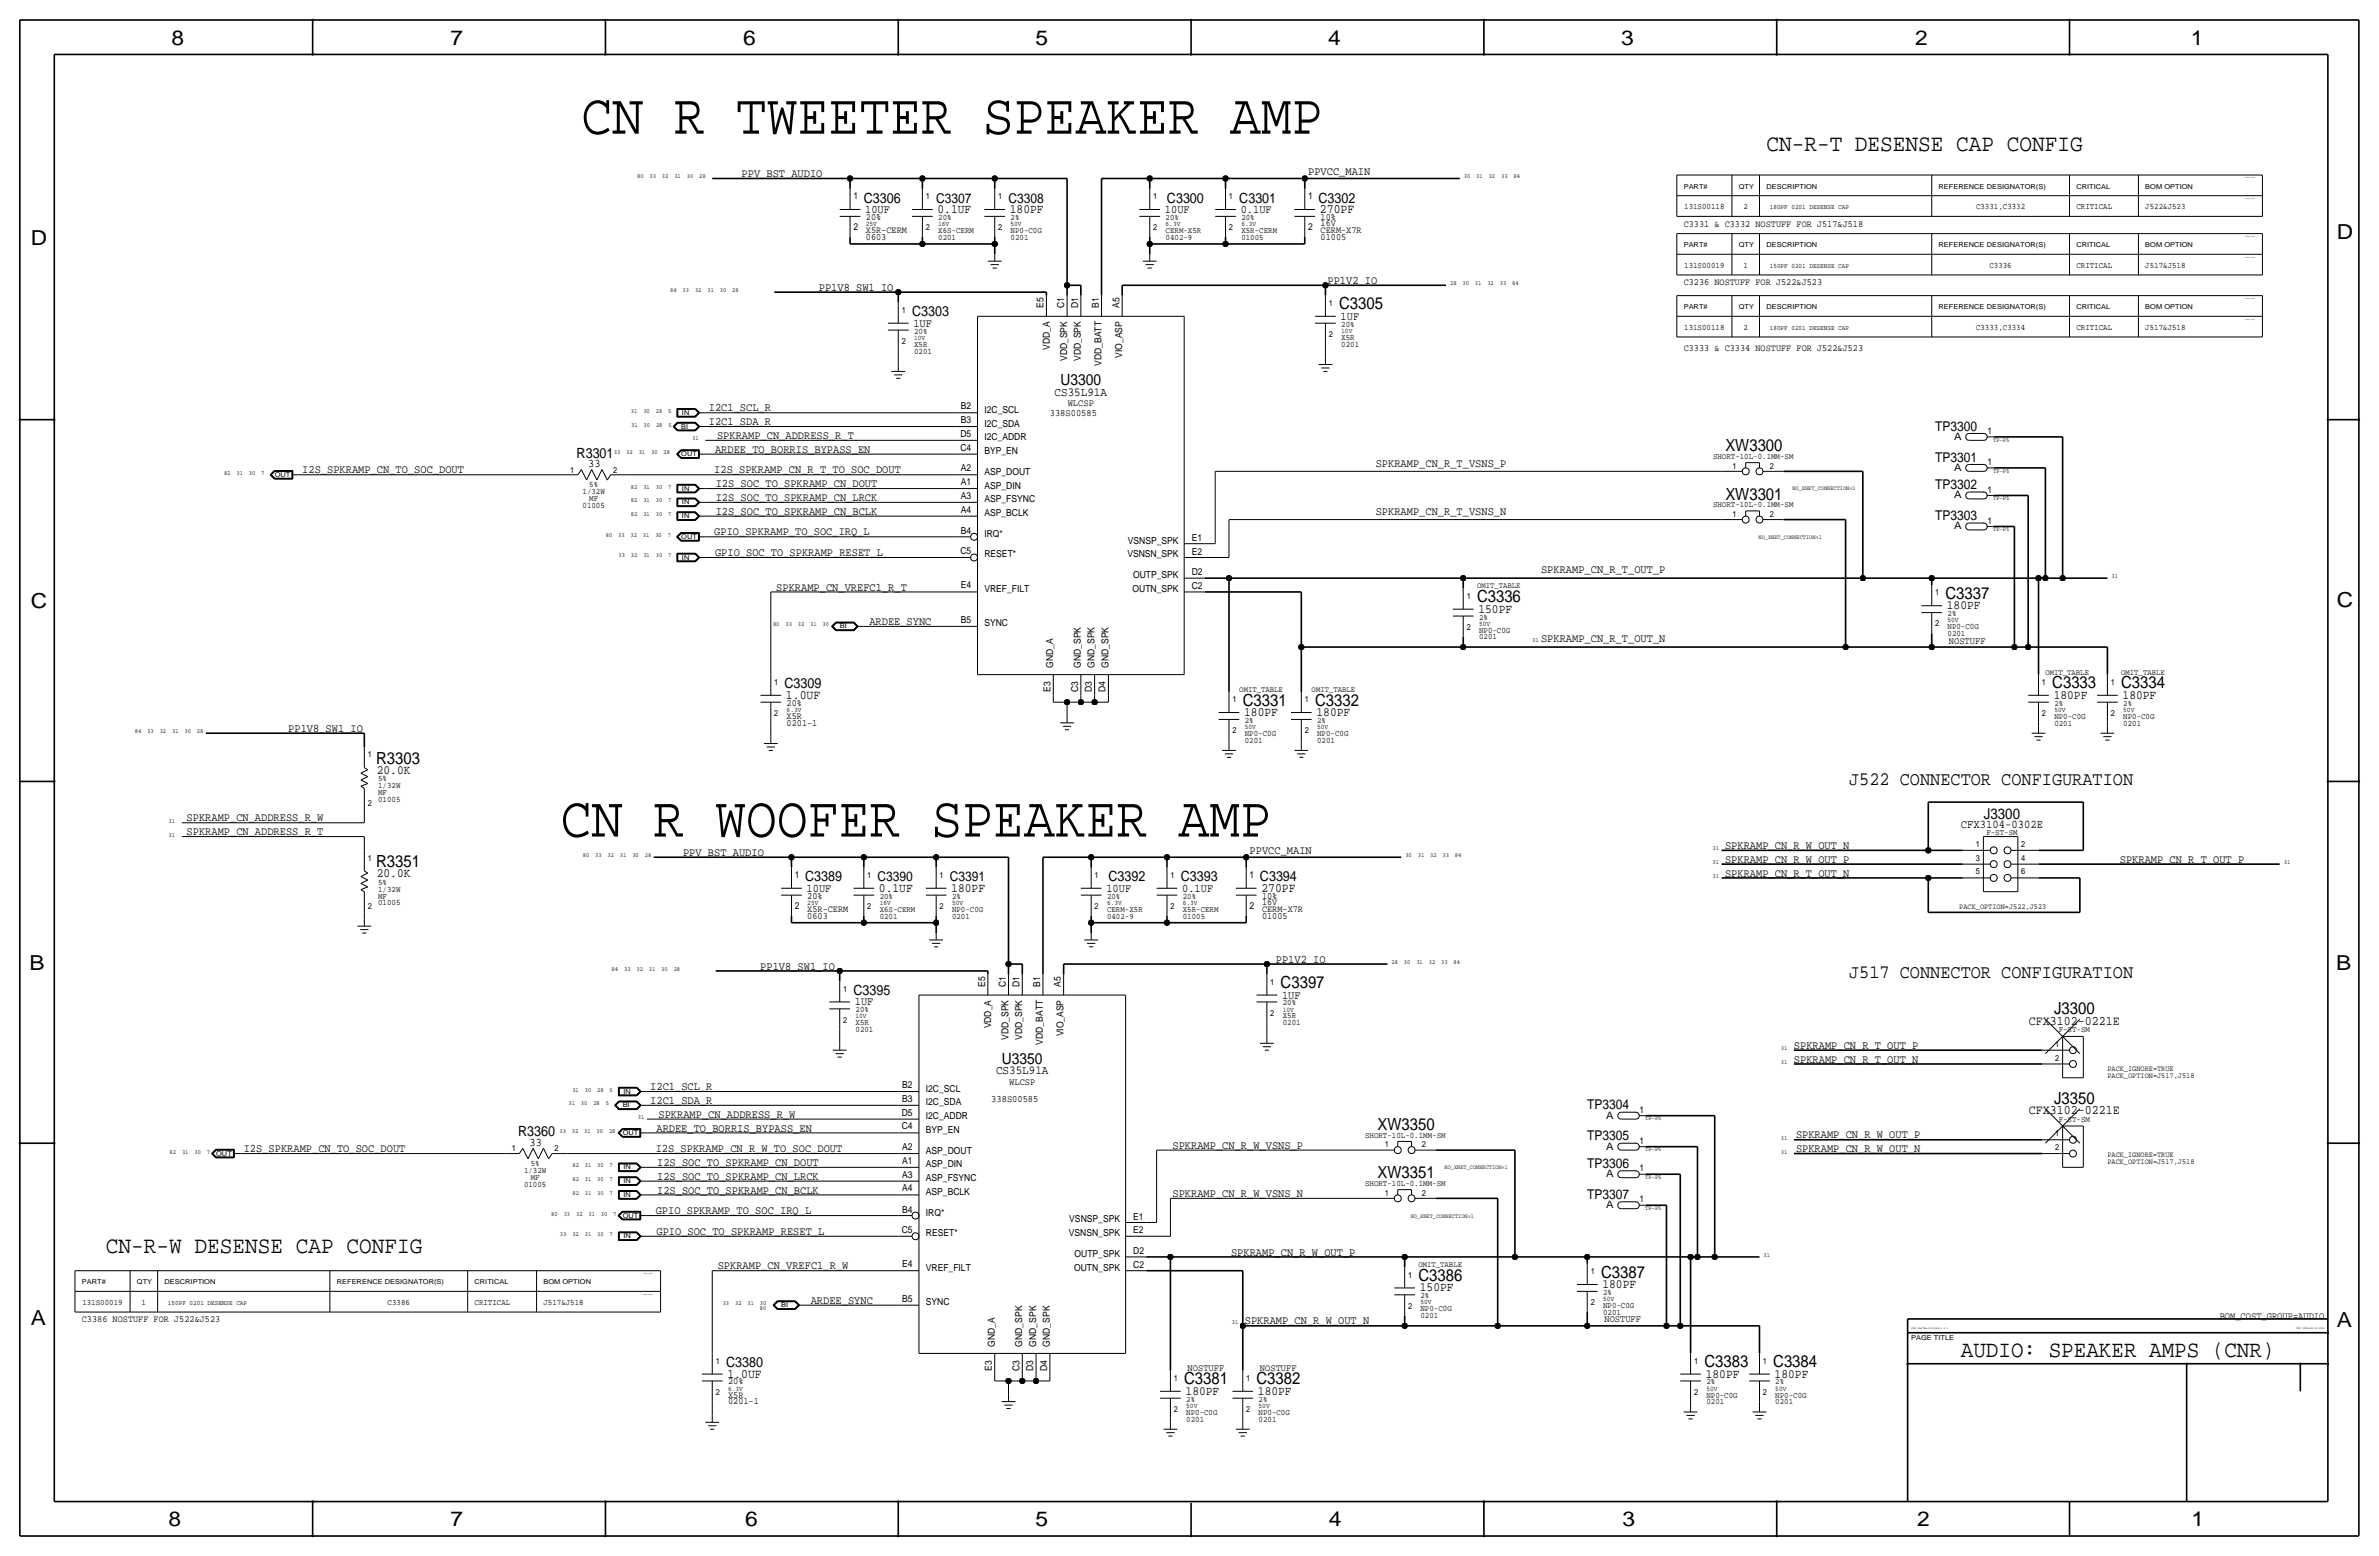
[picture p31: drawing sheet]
<svg xmlns="http://www.w3.org/2000/svg" width="877mm" height="574mm" viewBox="0 0 877 574" stroke-linecap="round" stroke-linejoin="round" font-family="sans-serif">
<defs><g id="words">
<g font-size="21.3">
<text x="214.3" y="49.3">CN R TWEETER SPEAKER AMP</text>
<text x="206.7" y="308.4">CN R WOOFER SPEAKER AMP</text>
</g>
<g font-size="8.7">
<text x="651.2" y="55.6">CN-R-T DESENSE CAP CONFIG</text>
<text x="39.1" y="462">CN-R-W DESENSE CAP CONFIG</text>
</g>
<text font-size="8.6" x="722.9" y="500.1">AUDIO: SPEAKER AMPS (CNR)</text>
<g font-size="7.6">
<text x="63.2" y="16.5">8</text>
<text x="166.1" y="16.5">7</text>
<text x="274" y="16.5">6</text>
<text x="381.7" y="16.5">5</text>
<text x="489.7" y="16.5">4</text>
<text x="597.6" y="16.5">3</text>
<text x="706.1" y="16.5">2</text>
<text x="807.7" y="16.5">1</text>
<text x="861.5" y="88.1">D</text>
<text x="11.4" y="90.4">D</text>
<text x="11.4" y="224.3">C</text>
<text x="861.5" y="223.8">C</text>
<text x="10.9" y="357.6">B</text>
<text x="861.3" y="357.4">B</text>
<text x="11.4" y="488.4">A</text>
<text x="861.5" y="489.2">A</text>
<text x="62.2" y="562.6">8</text>
<text x="166.1" y="562.6">7</text>
<text x="274.8" y="562.6">6</text>
<text x="381.7" y="562.6">5</text>
<text x="489.9" y="562.6">4</text>
<text x="598.1" y="562.6">3</text>
<text x="706.8" y="562.6">2</text>
<text x="807.9" y="562.6">1</text>
</g>
<g font-size="7">
<text x="681.7" y="289.3">J522 CONNECTOR CONFIGURATION</text>
<text x="681.7" y="360.4">J517 CONNECTOR CONFIGURATION</text>
</g>
<g font-size="6.2">
<text x="493.7" y="114">C3305</text>
<text x="636.1" y="166.4">XW3300</text>
<text x="636.1" y="184.2">XW3301</text>
<text x="544.5" y="222">C3336</text>
<text x="717.2" y="220.7">C3337</text>
<text x="756.6" y="253.7">C3333</text>
<text x="782" y="253.7">C3334</text>
<text x="458.2" y="260.1">C3331</text>
<text x="484.8" y="260.1">C3332</text>
<text x="138.6" y="281.4">R3303</text>
<text x="138.6" y="319.5">R3351</text>
<text x="472.1" y="364.2">C3397</text>
<text x="757.3" y="373.9">J3300</text>
<text x="757.3" y="406.9">J3350</text>
<text x="507.8" y="416.6">XW3350</text>
<text x="507.8" y="434.3">XW3351</text>
<text x="522.9" y="472.2">C3386</text>
<text x="590.2" y="470.9">C3387</text>
<text x="628.3" y="503.9">C3383</text>
<text x="653.7" y="503.9">C3384</text>
<text x="436.6" y="510.3">C3381</text>
<text x="463.2" y="510.3">C3382</text>
</g>
<g font-size="5.7">
<text x="391" y="142">U3300</text>
<text x="369.4" y="392.2">U3350</text>
</g>
<text font-size="5.5" x="731.4" y="301.8">J3300</text>
<g font-size="5.2">
<text x="318.5" y="74.7">C3306</text>
<text x="430.2" y="74.7">C3300</text>
<text x="456.9" y="74.7">C3301</text>
<text x="486.1" y="74.7">C3302</text>
<text x="336.2" y="116.6">C3303</text>
<text x="212.6" y="168.7">R3301</text>
<text x="289.3" y="253.7">C3309</text>
<text x="296.9" y="324.9">C3389</text>
<text x="408.6" y="324.9">C3392</text>
<text x="435.3" y="324.9">C3393</text>
<text x="464.5" y="324.9">C3394</text>
<text x="314.7" y="366.8">C3395</text>
<text x="191" y="418.8">R3360</text>
<text x="267.7" y="503.9">C3380</text>
</g>
<g font-size="5">
<text x="345.1" y="74.7">C3307</text>
<text x="371.8" y="74.7">C3308</text>
<text x="713.4" y="158.8">TP3300</text>
<text x="713.4" y="170.2">TP3301</text>
<text x="713.4" y="180.3">TP3302</text>
<text x="713.4" y="191.8">TP3303</text>
<text x="323.5" y="324.9">C3390</text>
<text x="350.2" y="324.9">C3391</text>
<text x="585.2" y="408.9">TP3304</text>
<text x="585.2" y="420.4">TP3305</text>
<text x="585.2" y="430.5">TP3306</text>
<text x="585.2" y="442">TP3307</text>
</g>
<g font-size="4.8">
<text x="748" y="377.7">CFX3102-0221E</text>
<text x="748" y="410.7">CFX3102-0221E</text>
</g>
<g font-size="4.7">
<text x="345.6" y="78.5">0.1UF</text>
<text x="372.3" y="78.5">180PF</text>
<text x="486.6" y="78.5">270PF</text>
<text x="545" y="225.8">150PF</text>
<text x="717.8" y="224.5">180PF</text>
<text x="289.8" y="257.6">1.0UF</text>
<text x="757.1" y="257.6">180PF</text>
<text x="782.5" y="257.6">180PF</text>
<text x="458.7" y="263.9">180PF</text>
<text x="485.3" y="263.9">180PF</text>
<text x="138.9" y="285.2">20.0K</text>
<text x="138.9" y="323.3">20.0K</text>
<text x="324.1" y="328.7">0.1UF</text>
<text x="350.7" y="328.7">180PF</text>
<text x="465" y="328.7">270PF</text>
<text x="523.4" y="476">150PF</text>
<text x="590.8" y="474.7">180PF</text>
<text x="268.2" y="507.7">1.0UF</text>
<text x="628.9" y="507.7">180PF</text>
<text x="654.3" y="507.7">180PF</text>
<text x="437.1" y="514.1">180PF</text>
<text x="463.8" y="514.1">180PF</text>
</g>
<g font-size="4.5">
<text x="388.8" y="145.8">CS35L91A</text>
<text x="367.2" y="396">CS35L91A</text>
</g>
<text font-size="4.4" x="722.9" y="305.1">CFX3104-0302E</text>
<g font-size="4.3">
<text x="273.4" y="65.3">PPV_BST_AUDIO</text>
<text x="482.3" y="64.5">PPVCC_MAIN</text>
<text x="319" y="78.5">10UF</text>
<text x="429.5" y="78.5">10UF</text>
<text x="457.4" y="78.5">0.1UF</text>
<text x="301.9" y="107.2">PP1V8_SW1_IO</text>
<text x="489.4" y="104.6">PP1V2_IO</text>
<text x="494.2" y="117.9">1UF</text>
<text x="336.8" y="120.4">1UF</text>
<text x="261.3" y="151.6">I2C1_SCL_R</text>
<text x="261.3" y="156.7">I2C1_SDA_R</text>
<text x="264.4" y="161.8">SPKRAMP_CN_ADDRESS_R_T</text>
<text x="263.6" y="166.9">ARDEE_TO_BORRIS_BYPASS_EN</text>
<text x="216.9" y="172.2">33</text>
<text x="507.2" y="172">SPKRAMP_CN_R_T_VSNS_P</text>
<text x="111.5" y="174.5">I2S_SPKRAMP_CN_TO_SOC_DOUT</text>
<text x="263.3" y="174.5">I2S_SPKRAMP_CN_R_T_TO_SOC_DOUT</text>
<text x="263.9" y="179.6">I2S_SOC_TO_SPKRAMP_CN_DOUT</text>
<text x="263.9" y="184.7">I2S_SOC_TO_SPKRAMP_CN_LRCK</text>
<text x="263.9" y="189.7">I2S_SOC_TO_SPKRAMP_CN_BCLK</text>
<text x="507.2" y="189.7">SPKRAMP_CN_R_T_VSNS_N</text>
<text x="263.3" y="197.4">GPIO_SPKRAMP_TO_SOC_IRQ_L</text>
<text x="263.6" y="205">GPIO_SOC_TO_SPKRAMP_RESET_L</text>
<text x="568.1" y="211.3">SPKRAMP_CN_R_T_OUT_P</text>
<text x="286.2" y="217.7">SPKRAMP_CN_VREFC1_R_T</text>
<text x="320.5" y="230.4">ARDEE_SYNC</text>
<text x="568.1" y="236.7">SPKRAMP_CN_R_T_OUT_N</text>
<text x="106.3" y="269.7">PP1V8_SW1_IO</text>
<text x="68.8" y="302.8">SPKRAMP_CN_ADDRESS_R_W</text>
<text x="68.8" y="307.8">SPKRAMP_CN_ADDRESS_R_T</text>
<text x="251.8" y="315.5">PPV_BST_AUDIO</text>
<text x="460.7" y="314.7">PPVCC_MAIN</text>
<text x="636" y="312.9">SPKRAMP_CN_R_W_OUT_N</text>
<text x="636" y="323.1">SPKRAMP_CN_R_T_OUT_N</text>
<text x="636" y="318">SPKRAMP_CN_R_W_OUT_P</text>
<text x="781.5" y="318">SPKRAMP_CN_R_T_OUT_P</text>
<text x="297.4" y="328.7">10UF</text>
<text x="407.9" y="328.7">10UF</text>
<text x="435.8" y="328.7">0.1UF</text>
<text x="280.3" y="357.4">PP1V8_SW1_IO</text>
<text x="470.4" y="354.8">PP1V2_IO</text>
<text x="315.2" y="370.6">1UF</text>
<text x="472.6" y="368">1UF</text>
<text x="661.4" y="386.6">SPKRAMP_CN_R_T_OUT_P</text>
<text x="661.4" y="391.7">SPKRAMP_CN_R_T_OUT_N</text>
<text x="239.7" y="401.8">I2C1_SCL_R</text>
<text x="239.7" y="406.9">I2C1_SDA_R</text>
<text x="242.8" y="412">SPKRAMP_CN_ADDRESS_R_W</text>
<text x="242" y="417.1">ARDEE_TO_BORRIS_BYPASS_EN</text>
<text x="662.1" y="419.6">SPKRAMP_CN_R_W_OUT_P</text>
<text x="89.9" y="424.7">I2S_SPKRAMP_CN_TO_SOC_DOUT</text>
<text x="195.3" y="422.4">33</text>
<text x="241.8" y="424.7">I2S_SPKRAMP_CN_R_W_TO_SOC_DOUT</text>
<text x="432.3" y="423.4">SPKRAMP_CN_R_W_VSNS_P</text>
<text x="662.1" y="424.7">SPKRAMP_CN_R_W_OUT_N</text>
<text x="242.3" y="429.8">I2S_SOC_TO_SPKRAMP_CN_DOUT</text>
<text x="242.3" y="434.8">I2S_SOC_TO_SPKRAMP_CN_LRCK</text>
<text x="242.3" y="439.9">I2S_SOC_TO_SPKRAMP_CN_BCLK</text>
<text x="432.3" y="441.2">SPKRAMP_CN_R_W_VSNS_N</text>
<text x="241.8" y="447.5">GPIO_SPKRAMP_TO_SOC_IRQ_L</text>
<text x="242" y="455.2">GPIO_SOC_TO_SPKRAMP_RESET_L</text>
<text x="264.6" y="467.9">SPKRAMP_CN_VREFC1_R_W</text>
<text x="453.8" y="462.8">SPKRAMP_CN_R_W_OUT_P</text>
<text x="298.9" y="480.6">ARDEE_SYNC</text>
<text x="458.9" y="488.2">SPKRAMP_CN_R_W_OUT_N</text>
</g>
<g font-size="3.8">
<text x="720.4" y="162.1">A</text>
<text x="720.4" y="173.5">A</text>
<text x="720.4" y="183.7">A</text>
<text x="720.4" y="195.1">A</text>
<text x="592.2" y="412.3">A</text>
<text x="592.2" y="423.7">A</text>
<text x="592.2" y="433.9">A</text>
<text x="592.2" y="445.3">A</text>
</g>
<g font-size="3.6">
<text x="393.6" y="149.6">WLCSP</text>
<text x="387" y="153.4">338S00585</text>
<text x="718.5" y="237.2">NOSTUFF</text>
<text x="372.1" y="399.8">WLCSP</text>
<text x="365.5" y="406.1">338S00585</text>
<text x="591.5" y="487.4">NOSTUFF</text>
<text x="818.3" y="486.2">BOM_COST_GROUP=AUDIO</text>
<text x="437.8" y="505.2">NOSTUFF</text>
<text x="464.5" y="505.2">NOSTUFF</text>
</g>
<g font-size="3.5">
<text x="314.7" y="73.4">1</text>
<text x="482.3" y="73.4">1</text>
<text x="319.2" y="81">20%</text>
<text x="486.9" y="81">10%</text>
<text x="486.9" y="83.3">16V</text>
<text x="620.7" y="83.6">C3331 &amp; C3332 NOSTUFF FOR J517&amp;J518</text>
<text x="314.7" y="84.8">2</text>
<text x="319.2" y="85.9">X5R-CERM</text>
<text x="319.2" y="88.4">0603</text>
<text x="482.3" y="84.8">2</text>
<text x="486.9" y="88.4">01005</text>
<text x="486.9" y="85.9">CERM-X7R</text>
<text x="620.7" y="105.2">C3236 NOSTUFF FOR J522&amp;J523</text>
<text x="384.8" y="113.5" transform="rotate(-90 384.8 113.5)">E5</text>
<text x="392.4" y="113.5" transform="rotate(-90 392.4 113.5)">C1</text>
<text x="397.5" y="113.5" transform="rotate(-90 397.5 113.5)">D1</text>
<text x="405.1" y="113.5" transform="rotate(-90 405.1 113.5)">B1</text>
<text x="412.7" y="113.5" transform="rotate(-90 412.7 113.5)">A5</text>
<text x="387" y="128.9" transform="rotate(-90 387 128.9)">VDD_A</text>
<text x="413.7" y="131.9" transform="rotate(-90 413.7 131.9)">VIO_ASP</text>
<text x="620.7" y="129.3">C3333 &amp; C3334 NOSTUFF FOR J522&amp;J523</text>
<text x="393.4" y="133.1" transform="rotate(-90 393.4 133.1)">VDD_SPK</text>
<text x="398.5" y="133.1" transform="rotate(-90 398.5 133.1)">VDD_SPK</text>
<text x="406.1" y="134.8" transform="rotate(-90 406.1 134.8)">VDD_BATT</text>
<text x="354.2" y="156">B3</text>
<text x="354.2" y="150.9">B2</text>
<text x="362.9" y="152.1">I2C_SCL</text>
<text x="354.1" y="161">D5</text>
<text x="362.9" y="157.2">I2C_SDA</text>
<text x="732.7" y="160">1</text>
<text x="354.1" y="166.1">C4</text>
<text x="362.9" y="167.4">BYP_EN</text>
<text x="362.9" y="162.3">I2C_ADDR</text>
<text x="354.2" y="173.7">A2</text>
<text x="732.7" y="171.5">1</text>
<text x="354.2" y="178.8">A1</text>
<text x="362.9" y="175">ASP_DOUT</text>
<text x="354.2" y="183.9">A3</text>
<text x="362.9" y="180.1">ASP_DIN</text>
<text x="362.9" y="185.2">ASP_FSYNC</text>
<text x="732.7" y="181.6">1</text>
<text x="354.2" y="189">A4</text>
<text x="362.9" y="190.2">ASP_BCLK</text>
<text x="354.2" y="196.9">B4</text>
<text x="362.9" y="197.9">IRQ*</text>
<text x="732.7" y="193">1</text>
<text x="415.8" y="200.4">VSNSP_SPK</text>
<text x="439.4" y="199.4">E1</text>
<text x="354.1" y="204.2">C5</text>
<text x="362.9" y="205.5">RESET*</text>
<text x="415.6" y="205.5">VSNSN_SPK</text>
<text x="439.4" y="204.5">E2</text>
<text x="417.7" y="213.1">OUTP_SPK</text>
<text x="439.4" y="212.1">D2</text>
<text x="354.2" y="216.9">E4</text>
<text x="362.9" y="218.2">VREF_FILT</text>
<text x="417.6" y="218.2">OUTN_SPK</text>
<text x="439.4" y="217.2">C2</text>
<text x="354.2" y="229.6">B5</text>
<text x="362.9" y="230.9">SYNC</text>
<text x="388.3" y="246.1" transform="rotate(-90 388.3 246.1)">GND_A</text>
<text x="398.5" y="246.1" transform="rotate(-90 398.5 246.1)">GND_SPK</text>
<text x="403.6" y="246.1" transform="rotate(-90 403.6 246.1)">GND_SPK</text>
<text x="408.6" y="246.1" transform="rotate(-90 408.6 246.1)">GND_SPK</text>
<text x="387.3" y="255.1" transform="rotate(-90 387.3 255.1)">E3</text>
<text x="397.5" y="255.2" transform="rotate(-90 397.5 255.2)">C3</text>
<text x="402.5" y="255.2" transform="rotate(-90 402.5 255.2)">D3</text>
<text x="407.6" y="255.2" transform="rotate(-90 407.6 255.2)">D4</text>
<text x="290" y="260.1">20%</text>
<text x="290" y="267.5">0201-1</text>
<text x="290" y="264.9">X5R</text>
<text x="293.1" y="323.6">1</text>
<text x="460.7" y="323.6">1</text>
<text x="293.1" y="335">2</text>
<text x="297.6" y="331.2">20%</text>
<text x="460.7" y="335">2</text>
<text x="465.3" y="331.2">10%</text>
<text x="465.3" y="333.5">16V</text>
<text x="297.6" y="338.6">0603</text>
<text x="297.6" y="336">X5R-CERM</text>
<text x="465.3" y="336">CERM-X7R</text>
<text x="465.3" y="338.6">01005</text>
<text x="363.2" y="363.7" transform="rotate(-90 363.2 363.7)">E5</text>
<text x="370.8" y="363.7" transform="rotate(-90 370.8 363.7)">C1</text>
<text x="375.9" y="363.7" transform="rotate(-90 375.9 363.7)">D1</text>
<text x="383.5" y="363.7" transform="rotate(-90 383.5 363.7)">B1</text>
<text x="391.1" y="363.7" transform="rotate(-90 391.1 363.7)">A5</text>
<text x="365.5" y="379.1" transform="rotate(-90 365.5 379.1)">VDD_A</text>
<text x="371.8" y="383.3" transform="rotate(-90 371.8 383.3)">VDD_SPK</text>
<text x="376.9" y="383.3" transform="rotate(-90 376.9 383.3)">VDD_SPK</text>
<text x="392.1" y="382" transform="rotate(-90 392.1 382)">VIO_ASP</text>
<text x="384.5" y="385" transform="rotate(-90 384.5 385)">VDD_BATT</text>
<text x="332.6" y="401.1">B2</text>
<text x="332.6" y="406.1">B3</text>
<text x="341.3" y="407.4">I2C_SDA</text>
<text x="341.3" y="402.3">I2C_SCL</text>
<text x="332.5" y="411.2">D5</text>
<text x="341.3" y="412.5">I2C_ADDR</text>
<text x="604.5" y="410.2">1</text>
<text x="332.5" y="416.3">C4</text>
<text x="341.3" y="417.6">BYP_EN</text>
<text x="332.6" y="423.9">A2</text>
<text x="341.3" y="425.2">ASP_DOUT</text>
<text x="604.5" y="421.6">1</text>
<text x="332.6" y="429">A1</text>
<text x="341.3" y="430.3">ASP_DIN</text>
<text x="604.5" y="431.8">1</text>
<text x="332.6" y="434.1">A3</text>
<text x="341.3" y="435.4">ASP_FSYNC</text>
<text x="332.6" y="439.2">A4</text>
<text x="341.3" y="440.4">ASP_BCLK</text>
<text x="604.5" y="443.2">1</text>
<text x="332.6" y="447">B4</text>
<text x="341.3" y="448.1">IRQ*</text>
<text x="417.8" y="449.6">E1</text>
<text x="332.5" y="454.4">C5</text>
<text x="341.3" y="455.7">RESET*</text>
<text x="394" y="455.7">VSNSN_SPK</text>
<text x="394.2" y="450.6">VSNSP_SPK</text>
<text x="417.8" y="454.7">E2</text>
<text x="332.6" y="467.1">E4</text>
<text x="396.1" y="463.3">OUTP_SPK</text>
<text x="417.8" y="462.3">D2</text>
<text x="417.8" y="467.4">C2</text>
<text x="341.3" y="468.4">VREF_FILT</text>
<text x="396" y="468.4">OUTN_SPK</text>
<text x="332.6" y="479.8">B5</text>
<text x="341.3" y="481.1">SYNC</text>
<text x="30.2" y="487.4">C3386 NOSTUFF FOR J522&amp;J523</text>
<text x="366.7" y="496.3" transform="rotate(-90 366.7 496.3)">GND_A</text>
<text x="376.9" y="496.3" transform="rotate(-90 376.9 496.3)">GND_SPK</text>
<text x="382" y="496.3" transform="rotate(-90 382 496.3)">GND_SPK</text>
<text x="387" y="496.3" transform="rotate(-90 387 496.3)">GND_SPK</text>
<text x="365.7" y="505.3" transform="rotate(-90 365.7 505.3)">E3</text>
<text x="375.9" y="505.4" transform="rotate(-90 375.9 505.4)">C3</text>
<text x="380.9" y="505.4" transform="rotate(-90 380.9 505.4)">D3</text>
<text x="386" y="505.4" transform="rotate(-90 386 505.4)">D4</text>
<text x="268.4" y="510.3">20%</text>
<text x="268.4" y="515.1">X5R</text>
<text x="268.4" y="517.7">0201-1</text>
</g>
<g font-size="3.1">
<text x="341.3" y="73.4">1</text>
<text x="368" y="73.4">1</text>
<text x="425.1" y="73.4">1</text>
<text x="453.1" y="73.4">1</text>
<text x="620.9" y="77.2">131S00118</text>
<text x="642.8" y="77.2">2</text>
<text x="728.5" y="77.2">C3331,C3332</text>
<text x="765.5" y="77.2">CRITICAL</text>
<text x="790.9" y="77.2">J522&amp;J523</text>
<text x="345.9" y="81">20%</text>
<text x="372.6" y="81">2%</text>
<text x="429.7" y="81">20%</text>
<text x="457.7" y="81">20%</text>
<text x="341.3" y="84.8">2</text>
<text x="345.9" y="85.9">X6S-CERM</text>
<text x="345.9" y="88.4">0201</text>
<text x="368" y="84.8">2</text>
<text x="372.6" y="88.4">0201</text>
<text x="372.6" y="85.9">NP0-C0G</text>
<text x="425.1" y="84.8">2</text>
<text x="429.7" y="85.9">CERM-X5R</text>
<text x="429.7" y="88.4">0402-9</text>
<text x="453.1" y="84.8">2</text>
<text x="457.7" y="85.9">X5R-CERM</text>
<text x="457.7" y="88.4">01005</text>
<text x="620.9" y="98.8">131S00019</text>
<text x="642.8" y="98.8">1</text>
<text x="733.4" y="98.8">C3336</text>
<text x="765.5" y="98.8">CRITICAL</text>
<text x="790.9" y="98.8">J517&amp;J518</text>
<text x="489.9" y="112.8">1</text>
<text x="332.4" y="115.3">1</text>
<text x="337" y="122.9">20%</text>
<text x="489.9" y="124.2">2</text>
<text x="494.5" y="125.2">X5R</text>
<text x="494.5" y="120.4">20%</text>
<text x="620.9" y="121.7">131S00118</text>
<text x="642.8" y="121.7">2</text>
<text x="728.5" y="121.7">C3333,C3334</text>
<text x="765.5" y="121.7">CRITICAL</text>
<text x="790.9" y="121.7">J517&amp;J518</text>
<text x="332.4" y="126.7">2</text>
<text x="337" y="130.3">0201</text>
<text x="337" y="127.8">X5R</text>
<text x="494.5" y="127.8">0201</text>
<text x="631.5" y="169.2">SHORT-10L-0.1MM-SM</text>
<text x="638.8" y="172.7">1</text>
<text x="652.5" y="172.7">2</text>
<text x="210.3" y="174.2">1</text>
<text x="217.2" y="179.6">5%</text>
<text x="226" y="174.2">2</text>
<text x="214.8" y="182.1">1/32W</text>
<text x="217.2" y="184.7">MF</text>
<text x="214.8" y="187.2">01005</text>
<text x="631.5" y="186.9">SHORT-10L-0.1MM-SM</text>
<text x="638.8" y="190.5">1</text>
<text x="652.5" y="190.5">2</text>
<text x="540.7" y="220.7">1</text>
<text x="713.4" y="219.5">1</text>
<text x="718" y="227.1">2%</text>
<text x="540.7" y="232.2">2</text>
<text x="545.3" y="233.2">NP0-C0G</text>
<text x="545.3" y="228.3">2%</text>
<text x="713.4" y="230.9">2</text>
<text x="718" y="231.9">NP0-C0G</text>
<text x="545.3" y="235.7">0201</text>
<text x="718" y="234.4">0201</text>
<text x="285.4" y="252.5">1</text>
<text x="752.8" y="252.5">1</text>
<text x="778.2" y="252.5">1</text>
<text x="285.4" y="263.9">2</text>
<text x="454.4" y="258.8">1</text>
<text x="481" y="258.8">1</text>
<text x="752.8" y="263.9">2</text>
<text x="757.4" y="260.1">2%</text>
<text x="778.2" y="263.9">2</text>
<text x="782.8" y="260.1">2%</text>
<text x="458.9" y="266.4">2%</text>
<text x="485.6" y="266.4">2%</text>
<text x="757.4" y="264.9">NP0-C0G</text>
<text x="757.4" y="267.5">0201</text>
<text x="782.8" y="264.9">NP0-C0G</text>
<text x="782.8" y="267.5">0201</text>
<text x="454.4" y="270.3">2</text>
<text x="458.9" y="273.8">0201</text>
<text x="458.9" y="271.3">NP0-C0G</text>
<text x="481" y="270.3">2</text>
<text x="485.6" y="271.3">NP0-C0G</text>
<text x="485.6" y="273.8">0201</text>
<text x="135.6" y="279.1">1</text>
<text x="139.4" y="288">5%</text>
<text x="139.4" y="290.6">1/32W</text>
<text x="139.4" y="293.1">MF</text>
<text x="135.6" y="296.9">2</text>
<text x="139.4" y="295.7">01005</text>
<text x="732.3" y="307.6">F-ST-SM</text>
<text x="135.6" y="317.2">1</text>
<text x="728.4" y="317.2">3</text>
<text x="728.4" y="312.2">1</text>
<text x="745.2" y="317.2">4</text>
<text x="745.2" y="312.2">2</text>
<text x="319.7" y="323.6">1</text>
<text x="346.4" y="323.6">1</text>
<text x="403.6" y="323.6">1</text>
<text x="431.5" y="323.6">1</text>
<text x="728.4" y="322.3">5</text>
<text x="745.2" y="322.3">6</text>
<text x="139.4" y="326.1">5%</text>
<text x="139.4" y="328.7">1/32W</text>
<text x="135.6" y="335">2</text>
<text x="139.4" y="333.8">01005</text>
<text x="139.4" y="331.2">MF</text>
<text x="319.7" y="335">2</text>
<text x="324.3" y="331.2">20%</text>
<text x="346.4" y="335">2</text>
<text x="351" y="331.2">2%</text>
<text x="403.6" y="335">2</text>
<text x="408.1" y="331.2">20%</text>
<text x="431.5" y="335">2</text>
<text x="436.1" y="331.2">20%</text>
<text x="324.3" y="338.6">0201</text>
<text x="324.3" y="336">X6S-CERM</text>
<text x="351" y="336">NP0-C0G</text>
<text x="351" y="338.6">0201</text>
<text x="408.1" y="338.6">0402-9</text>
<text x="408.1" y="336">CERM-X5R</text>
<text x="436.1" y="336">X5R-CERM</text>
<text x="436.1" y="338.6">01005</text>
<text x="310.8" y="365.5">1</text>
<text x="468.3" y="363">1</text>
<text x="472.9" y="370.6">20%</text>
<text x="310.8" y="376.9">2</text>
<text x="315.4" y="378">X5R</text>
<text x="315.4" y="373.1">20%</text>
<text x="468.3" y="374.4">2</text>
<text x="472.9" y="375.4">X5R</text>
<text x="472.9" y="378">0201</text>
<text x="315.4" y="380.5">0201</text>
<text x="759" y="380.5">F-ST-SM</text>
<text x="757.6" y="385.8">1</text>
<text x="757.6" y="390.9">2</text>
<text x="759" y="413.5">F-ST-SM</text>
<text x="503.3" y="419.4">SHORT-10L-0.1MM-SM</text>
<text x="757.6" y="418.8">1</text>
<text x="188.7" y="424.4">1</text>
<text x="204.4" y="424.4">2</text>
<text x="510.5" y="422.9">1</text>
<text x="524.2" y="422.9">2</text>
<text x="757.6" y="423.9">2</text>
<text x="195.7" y="429.8">5%</text>
<text x="193.2" y="437.4">01005</text>
<text x="193.2" y="432.3">1/32W</text>
<text x="195.7" y="434.8">MF</text>
<text x="503.3" y="437.1">SHORT-10L-0.1MM-SM</text>
<text x="510.5" y="440.7">1</text>
<text x="524.2" y="440.7">2</text>
<text x="519.1" y="470.9">1</text>
<text x="586.4" y="469.6">1</text>
<text x="523.7" y="478.5">2%</text>
<text x="591" y="477.3">2%</text>
<text x="30.4" y="481.1">131S00019</text>
<text x="52.2" y="481.1">1</text>
<text x="142.9" y="481.1">C3386</text>
<text x="175" y="481.1">CRITICAL</text>
<text x="200.4" y="481.1">J517&amp;J518</text>
<text x="519.1" y="482.3">2</text>
<text x="523.7" y="485.9">0201</text>
<text x="523.7" y="483.4">NP0-C0G</text>
<text x="586.4" y="481.1">2</text>
<text x="591" y="482.1">NP0-C0G</text>
<text x="591" y="484.6">0201</text>
<text x="263.9" y="502.7">1</text>
<text x="624.5" y="502.7">1</text>
<text x="649.9" y="502.7">1</text>
<text x="432.8" y="509">1</text>
<text x="459.4" y="509">1</text>
<text x="263.9" y="514.1">2</text>
<text x="624.5" y="514.1">2</text>
<text x="629.1" y="510.3">2%</text>
<text x="629.1" y="515.1">NP0-C0G</text>
<text x="649.9" y="514.1">2</text>
<text x="654.5" y="515.1">NP0-C0G</text>
<text x="654.5" y="510.3">2%</text>
<text x="432.8" y="520.4">2</text>
<text x="437.3" y="516.6">2%</text>
<text x="437.3" y="521.5">NP0-C0G</text>
<text x="459.4" y="520.4">2</text>
<text x="464" y="516.6">2%</text>
<text x="464" y="521.5">NP0-C0G</text>
<text x="629.1" y="517.7">0201</text>
<text x="654.5" y="517.7">0201</text>
<text x="437.3" y="524">0201</text>
<text x="464" y="524">0201</text>
</g>
<g font-size="3">
<text x="544.5" y="216.9">OMIT_TABLE</text>
<text x="754.1" y="248.7">OMIT_TABLE</text>
<text x="782" y="248.7">OMIT_TABLE</text>
<text x="456.9" y="255">OMIT_TABLE</text>
<text x="483.6" y="255">OMIT_TABLE</text>
<text x="522.9" y="467.1">OMIT_TABLE</text>
</g>
<g font-size="2.9">
<text x="722.3" y="335">PACK_OPTION=J522,J523</text>
<text x="776.9" y="394.7">PACK_IGNORE=TRUE</text>
<text x="776.9" y="397.3">PACK_OPTION=J517,J518</text>
<text x="776.9" y="429">PACK_OPTION=J517,J518</text>
<text x="776.9" y="426.5">PACK_IGNORE=TRUE</text>
</g>
<g font-size="2.6">
<text x="319.2" y="83.3">25V</text>
<text x="345.9" y="83.3">16V</text>
<text x="372.6" y="83.3">50V</text>
<text x="429.7" y="83.3">6.3V</text>
<text x="457.7" y="83.3">6.3V</text>
<text x="337" y="125.2">10V</text>
<text x="494.5" y="122.7">10V</text>
<text x="545.3" y="230.6">50V</text>
<text x="718" y="229.4">50V</text>
<text x="290" y="262.4">6.3V</text>
<text x="757.4" y="262.4">50V</text>
<text x="782.8" y="262.4">50V</text>
<text x="458.9" y="268.7">50V</text>
<text x="485.6" y="268.7">50V</text>
<text x="297.6" y="333.5">25V</text>
<text x="324.3" y="333.5">16V</text>
<text x="351" y="333.5">50V</text>
<text x="408.1" y="333.5">6.3V</text>
<text x="436.1" y="333.5">6.3V</text>
<text x="315.4" y="375.4">10V</text>
<text x="472.9" y="372.9">10V</text>
<text x="591" y="479.6">50V</text>
<text x="523.7" y="480.8">50V</text>
<text x="268.4" y="512.6">6.3V</text>
<text x="629.1" y="512.6">50V</text>
<text x="654.5" y="512.6">50V</text>
<text x="437.3" y="518.9">50V</text>
<text x="464" y="518.9">50V</text>
</g>
<g font-size="2.5">
<text x="620.7" y="69.6">PART#</text>
<text x="641" y="69.6">QTY</text>
<text x="651.2" y="69.6">DESCRIPTION</text>
<text x="714.7" y="69.6">REFERENCE DESIGNATOR(S)</text>
<text x="765.5" y="69.6">CRITICAL</text>
<text x="790.9" y="69.6">BOM OPTION</text>
<text x="652.5" y="77.2">180PF 0201 DESENSE CAP</text>
<text x="620.7" y="91.2">PART#</text>
<text x="641" y="91.2">QTY</text>
<text x="651.2" y="91.2">DESCRIPTION</text>
<text x="714.7" y="91.2">REFERENCE DESIGNATOR(S)</text>
<text x="765.5" y="91.2">CRITICAL</text>
<text x="790.9" y="91.2">BOM OPTION</text>
<text x="652.5" y="98.8">150PF 0201 DESENSE CAP</text>
<text x="620.7" y="114">PART#</text>
<text x="641" y="114">QTY</text>
<text x="651.2" y="114">DESCRIPTION</text>
<text x="714.7" y="114">REFERENCE DESIGNATOR(S)</text>
<text x="765.5" y="114">CRITICAL</text>
<text x="790.9" y="114">BOM OPTION</text>
<text x="652.5" y="121.7">180PF 0201 DESENSE CAP</text>
<text x="251.4" y="152.9">IN</text>
<text x="251.2" y="158">BI</text>
<text x="251.2" y="168.1">OUT</text>
<text x="101.3" y="175.8">OUT</text>
<text x="251.4" y="185.9">IN</text>
<text x="251.4" y="180.8">IN</text>
<text x="251.4" y="191">IN</text>
<text x="251.2" y="198.6">OUT</text>
<text x="251.4" y="206.2">IN</text>
<text x="309.6" y="231.6">BI</text>
<text x="229.8" y="403.1">IN</text>
<text x="229.6" y="408.2">BI</text>
<text x="229.6" y="418.3">OUT</text>
<text x="79.7" y="426">OUT</text>
<text x="229.8" y="431">IN</text>
<text x="229.8" y="436.1">IN</text>
<text x="229.8" y="441.2">IN</text>
<text x="229.6" y="448.8">OUT</text>
<text x="229.8" y="456.4">IN</text>
<text x="30.2" y="473.5">PART#</text>
<text x="50.5" y="473.5">QTY</text>
<text x="60.7" y="473.5">DESCRIPTION</text>
<text x="124.2" y="473.5">REFERENCE DESIGNATOR(S)</text>
<text x="175" y="473.5">CRITICAL</text>
<text x="200.4" y="473.5">BOM OPTION</text>
<text x="61.9" y="481.1">150PF 0201 DESENSE CAP</text>
<text x="288" y="481.8">BI</text>
<text x="704.5" y="493.8">PAGE TITLE</text>
</g>
<g font-size="2.3">
<text x="234.9" y="65.8">80</text>
<text x="239.5" y="65.8">33</text>
<text x="244" y="65.8">32</text>
<text x="248.6" y="65.8">31</text>
<text x="253.2" y="65.8">30</text>
<text x="257.8" y="65.8">28</text>
<text x="539.7" y="65.8">30</text>
<text x="544.3" y="65.8">31</text>
<text x="548.8" y="65.8">32</text>
<text x="553.4" y="65.8">33</text>
<text x="558" y="65.8">84</text>
<text x="247.1" y="107.7">84</text>
<text x="251.7" y="107.7">33</text>
<text x="256.2" y="107.7">32</text>
<text x="260.8" y="107.7">31</text>
<text x="265.4" y="107.7">30</text>
<text x="270" y="107.7">28</text>
<text x="534.6" y="105.2">28</text>
<text x="539.2" y="105.2">30</text>
<text x="543.8" y="105.2">31</text>
<text x="548.3" y="105.2">32</text>
<text x="552.9" y="105.2">33</text>
<text x="557.5" y="105.2">84</text>
<text x="232.6" y="152.1">31</text>
<text x="237.2" y="152.1">30</text>
<text x="241.8" y="152.1">28</text>
<text x="246.3" y="152.1">5</text>
<text x="232.7" y="157.2">31</text>
<text x="237.3" y="157.2">30</text>
<text x="241.9" y="157.2">28</text>
<text x="246.4" y="157.2">5</text>
<text x="226.3" y="167.4">33</text>
<text x="230.9" y="167.4">32</text>
<text x="235.5" y="167.4">31</text>
<text x="240" y="167.4">30</text>
<text x="244.6" y="167.4">28</text>
<text x="255.2" y="162.3">31</text>
<text x="734.8" y="162.8">TP-P5</text>
<text x="82.6" y="175">82</text>
<text x="87.2" y="175">31</text>
<text x="91.7" y="175">30</text>
<text x="96.3" y="175">7</text>
<text x="734.8" y="174.2">TP-P5</text>
<text x="232.6" y="185.2">82</text>
<text x="232.6" y="180.1">82</text>
<text x="237.2" y="185.2">31</text>
<text x="237.2" y="180.1">31</text>
<text x="241.8" y="185.2">30</text>
<text x="241.8" y="180.1">30</text>
<text x="246.3" y="185.2">7</text>
<text x="246.3" y="180.1">7</text>
<text x="734.8" y="184.4">TP-P5</text>
<text x="232.6" y="190.2">82</text>
<text x="237.2" y="190.2">31</text>
<text x="241.8" y="190.2">30</text>
<text x="246.3" y="190.2">7</text>
<text x="223.3" y="197.9">80</text>
<text x="227.9" y="197.9">33</text>
<text x="232.5" y="197.9">32</text>
<text x="237" y="197.9">31</text>
<text x="241.6" y="197.9">30</text>
<text x="246.2" y="197.9">7</text>
<text x="734.8" y="195.8">TP-P5</text>
<text x="228" y="205.5">33</text>
<text x="232.6" y="205.5">32</text>
<text x="237.2" y="205.5">31</text>
<text x="241.8" y="205.5">30</text>
<text x="246.3" y="205.5">7</text>
<text x="778.5" y="213.1">31</text>
<text x="285" y="230.9">80</text>
<text x="289.6" y="230.9">33</text>
<text x="294.1" y="230.9">32</text>
<text x="298.7" y="230.9">31</text>
<text x="303.3" y="230.9">30</text>
<text x="564.8" y="236.7">31</text>
<text x="49.7" y="270.3">84</text>
<text x="54.3" y="270.3">33</text>
<text x="58.9" y="270.3">32</text>
<text x="63.4" y="270.3">31</text>
<text x="68" y="270.3">30</text>
<text x="72.6" y="270.3">28</text>
<text x="62.2" y="303.3">31</text>
<text x="62.2" y="308.4">31</text>
<text x="214.8" y="316">80</text>
<text x="219.4" y="316">33</text>
<text x="224" y="316">32</text>
<text x="228.5" y="316">31</text>
<text x="233.1" y="316">30</text>
<text x="237.7" y="316">28</text>
<text x="518.1" y="316">30</text>
<text x="522.7" y="316">31</text>
<text x="527.3" y="316">32</text>
<text x="531.8" y="316">33</text>
<text x="536.4" y="316">84</text>
<text x="631.4" y="313.4">31</text>
<text x="631.4" y="318.5">31</text>
<text x="631.4" y="323.6">31</text>
<text x="842" y="318.5">31</text>
<text x="225.5" y="357.9">84</text>
<text x="230.1" y="357.9">33</text>
<text x="234.6" y="357.9">32</text>
<text x="239.2" y="357.9">31</text>
<text x="243.8" y="357.9">30</text>
<text x="248.4" y="357.9">28</text>
<text x="513" y="355.3">28</text>
<text x="517.6" y="355.3">30</text>
<text x="522.2" y="355.3">31</text>
<text x="526.7" y="355.3">32</text>
<text x="531.3" y="355.3">33</text>
<text x="535.9" y="355.3">84</text>
<text x="656.5" y="387.1">31</text>
<text x="656.5" y="392.2">31</text>
<text x="209.6" y="407.4">31</text>
<text x="211" y="402.3">31</text>
<text x="214.2" y="407.4">30</text>
<text x="215.6" y="402.3">30</text>
<text x="218.7" y="407.4">28</text>
<text x="220.2" y="402.3">28</text>
<text x="223.3" y="407.4">5</text>
<text x="224.7" y="402.3">5</text>
<text x="235.2" y="412.5">31</text>
<text x="606.5" y="413">TP-P5</text>
<text x="206.2" y="417.6">33</text>
<text x="210.8" y="417.6">32</text>
<text x="215.4" y="417.6">31</text>
<text x="220" y="417.6">30</text>
<text x="224.5" y="417.6">28</text>
<text x="62.5" y="425.2">82</text>
<text x="67.1" y="425.2">31</text>
<text x="71.7" y="425.2">30</text>
<text x="76.3" y="425.2">7</text>
<text x="606.5" y="424.4">TP-P5</text>
<text x="656.5" y="420.1">31</text>
<text x="656.5" y="425.2">31</text>
<text x="211" y="430.3">82</text>
<text x="215.6" y="430.3">31</text>
<text x="220.2" y="430.3">30</text>
<text x="224.7" y="430.3">7</text>
<text x="211" y="435.4">82</text>
<text x="215.6" y="435.4">31</text>
<text x="220.2" y="435.4">30</text>
<text x="224.7" y="435.4">7</text>
<text x="606.5" y="434.6">TP-P5</text>
<text x="211" y="440.4">82</text>
<text x="215.6" y="440.4">31</text>
<text x="220.2" y="440.4">30</text>
<text x="224.7" y="440.4">7</text>
<text x="203.3" y="448.1">80</text>
<text x="207.8" y="448.1">33</text>
<text x="212.4" y="448.1">32</text>
<text x="217" y="448.1">31</text>
<text x="221.5" y="448.1">30</text>
<text x="226.1" y="448.1">7</text>
<text x="606.5" y="446">TP-P5</text>
<text x="206.5" y="455.7">33</text>
<text x="211" y="455.7">32</text>
<text x="215.6" y="455.7">31</text>
<text x="220.2" y="455.7">30</text>
<text x="224.7" y="455.7">7</text>
<text x="650.2" y="463.3">31</text>
<text x="266.4" y="481.1">33</text>
<text x="271" y="481.1">32</text>
<text x="275.6" y="481.1">31</text>
<text x="280.2" y="481.1">30</text>
<text x="280.2" y="482.9">80</text>
<text x="454.1" y="488.2">31</text>
</g>
<g font-size="2.2">
<text x="660.8" y="180.7">NO_XNET_CONNECTION=1</text>
<text x="648.4" y="198.7">NO_XNET_CONNECTION=1</text>
<text x="532.6" y="430.9">NO_XNET_CONNECTION=1</text>
<text x="520.1" y="448.9">NO_XNET_CONNECTION=1</text>
</g>
<g font-size="1">
<text x="704.5" y="490">SYNC_MASTER=J518_MLB_4.0.2</text>
<text x="846.5" y="490">SYNC_DATE=08/20/2020</text>
</g>
<g font-size=".4">
<text x="827.7" y="65.8">TABLE_5_HEAD</text>
<text x="827.7" y="73.4">TABLE_5_ITEM</text>
<text x="827.7" y="87.4">TABLE_5_HEAD</text>
<text x="827.7" y="95">TABLE_5_ITEM</text>
<text x="827.7" y="110.2">TABLE_5_HEAD</text>
<text x="827.7" y="117.9">TABLE_5_ITEM</text>
<text x="237.2" y="469.6">TABLE_5_HEAD</text>
<text x="237.2" y="477.3">TABLE_5_ITEM</text>
</g>
</g></defs>
<g fill="none" stroke="#000" stroke-width=".6">
<path d="M7.3 7.4v558.8zM7.3 7.4h862.3zM115.3 7.4v12.7zM223.2 7.4v12.7zM331.2 7.4v12.7zM439.1 7.4v12.7zM547.1 7.4v12.7zM655 7.4v12.7zM763 7.4v12.7zM869.6 7.4v558.8zM20 20.1v533.4zM20 20.1h838.2z"/>
<path d="M858.2 20.1v533.4zM262.6 65.8h50.8zM313.4 65.8h26.7zM313.4 65.8v3.8zM340.1 65.8h26.6zM340.1 65.8v3.8zM366.7 65.8h26.7zM366.7 65.8v3.8zM393.4 65.8v39.4zM406.1 65.8h17.8zM406.1 65.8v43.2zM423.9 65.8h27.9z"/>
<path d="M423.9 65.8v3.8zM451.8 65.8h29.2zM451.8 65.8v3.8zM481 65.8h57.2zM481 65.8v3.8zM313.4 89.9h26.7zM313.4 87.4v2.5zM340.1 89.9h26.6zM340.1 87.4v2.5zM366.7 89.9v3.8zM366.7 87.4v2.5zM423.9 89.9v3.8z"/>
<path d="M423.9 89.9h27.9zM423.9 87.4v2.5zM451.8 89.9h29.2zM451.8 87.4v2.5zM481 87.4v2.5zM285.4 107.7h45.8zM331.2 107.7h54.6zM331.2 107.7v3.8zM385.8 107.7v1.3zM393.4 105.2h5.1zM393.4 105.2v3.8zM398.5 105.2v3.8z"/>
<path d="M413.7 105.2h74.9zM413.7 105.2v3.8zM488.6 105.2h44.5zM488.6 105.2v3.8zM7.3 154.7h12.7zM858.2 154.7h11.4zM657.6 173.7h29.2zM686.8 173.7v39.4zM735 172.5h19.1zM735 161h25.4zM754.1 172.5v40.6zM760.4 161v52.1z"/>
<path d="M657.6 191.5h22.8zM680.4 191.5v47zM735 194.1h7.6zM735 182.6h12.7zM742.6 194.1v44.4zM747.7 182.6v55.9zM444.2 218.2h35.6zM444.2 213.1h8.9zM453.1 213.1h86.3zM453.1 213.1v41.9zM479.8 218.2v20.3zM539.4 213.1h147.4z"/>
<path d="M539.4 213.1v3.8zM686.8 213.1h25.4zM712.2 213.1h39.3zM712.2 213.1v2.5zM751.5 213.1h2.6zM751.5 213.1v35.6zM754.1 213.1h6.3zM760.4 213.1h16.5zM479.8 238.5h59.6zM479.8 238.5v16.5zM539.4 238.5h141zM539.4 234.7v3.8z"/>
<path d="M680.4 238.5h31.8zM712.2 238.5h30.4zM712.2 233.4v5.1zM742.6 238.5h5.1zM747.7 238.5h29.2zM776.9 238.5v10.2zM75.9 270.3h58.4zM134.3 270.3v5zM7.3 288h12.7zM710.9 295.7v17.7zM710.9 295.7h57.1zM768 295.7v17.7z"/>
<path d="M858.2 288h11.4zM241 316h50.8zM291.8 316h26.7zM291.8 316v3.8zM318.5 316h26.6zM318.5 316v3.8zM345.1 316h26.7zM345.1 316v3.8zM371.8 316v39.3zM384.5 316h17.8zM384.5 316v43.2zM402.3 316h27.9z"/>
<path d="M402.3 316v3.8zM430.2 316h29.2zM430.2 316v3.8zM459.4 316h57.2zM459.4 316v3.8zM634.7 318.5h88.9zM634.7 313.4h76.2zM710.9 313.4h12.7zM751.5 318.5h88.9zM751.5 313.4h16.5zM291.8 337.6v2.5zM318.5 337.6v2.5z"/>
<path d="M345.1 337.6v2.5zM402.3 337.6v2.5zM430.2 337.6v2.5zM459.4 337.6v2.5zM634.7 323.6h76.2zM710.9 336.3h55.9zM710.9 323.6v12.7zM710.9 323.6h12.7zM751.5 323.6h15.3zM766.8 323.6v12.7zM263.9 357.9h45.7zM291.8 340.1h26.7z"/>
<path d="M309.6 357.9h54.6zM309.6 357.9v3.8zM318.5 340.1h26.6zM345.1 340.1v3.8zM364.2 357.9v1.3zM371.8 355.3h5.1zM371.8 355.3v3.9zM376.9 355.3v3.9zM392.1 355.3h75zM392.1 355.3v3.9zM402.3 340.1v3.8zM402.3 340.1h27.9z"/>
<path d="M430.2 340.1h29.2zM467.1 355.3h44.4zM467.1 355.3v3.9zM661.4 387.1h91.4zM661.4 392.2h91.4zM606.8 411.2h25.4zM632.2 411.2v52.1zM7.3 421.4h12.7zM529.3 423.9h29.2zM558.5 423.9v39.4zM606.8 432.8h12.7zM606.8 422.7h19z"/>
<path d="M619.5 432.8v55.9zM625.8 422.7v40.6zM661.4 425.2h91.4zM661.4 420.1h91.4zM858.2 421.4h11.4zM529.3 441.7h22.8zM552.1 441.7v47zM606.8 444.2h7.6zM614.4 444.2v44.5zM422.6 468.4h35.6zM422.6 463.3h8.9zM431.5 463.3v41.9z"/>
<path d="M431.5 463.3h86.4zM458.2 468.4v20.3zM517.9 463.3h40.6zM517.9 463.3v3.8zM558.5 463.3h26.7zM585.2 463.3h38.1zM585.2 463.3v2.5zM623.3 463.3h2.5zM623.3 463.3v35.6zM625.8 463.3h6.4zM632.2 463.3h16.5zM458.2 488.7h59.7z"/>
<path d="M458.2 488.7v16.5zM517.9 488.7h34.2zM517.9 484.9v3.8zM552.1 488.7h33.1zM585.2 488.7h29.2zM585.2 483.6v5.1zM614.4 488.7h5.1zM619.5 488.7h29.2zM648.7 488.7v10.2zM703.3 486.2h154.9zM703.3 486.2v5zM703.3 491.2h154.9z"/>
<path d="M703.3 491.2v62.3zM703.3 502.7h154.9zM806.1 502.7v50.8zM848.1 502.7v10.1zM20 553.5h838.2zM115.3 553.5v12.7zM223.2 553.5v12.7zM331.2 553.5v12.7zM439.1 554v12.2zM547.1 553.5v12.7zM655 553.5v12.7zM763 553.5v12.7z"/>
<path d="M7.3 566.2h862.3z"/>
</g>
<g fill="none" stroke="#000" stroke-width=".37">
<path d="M309.6 77.2h7.6zM309.6 79.8h7.6zM313.4 69.6v7.6zM313.4 79.8v7.6zM336.2 77.2h7.7zM336.2 79.8h7.7zM340.1 69.6v7.6zM340.1 79.8v7.6zM362.9 77.2h7.6zM362.9 79.8h7.6zM366.7 69.6v7.6zM366.7 79.8v7.6z"/>
<path d="M420.1 77.2h7.6zM420.1 79.8h7.6zM423.9 69.6v7.6zM423.9 79.8v7.6zM448 77.2h7.6zM448 79.8h7.6zM451.8 69.6v7.6zM451.8 79.8v7.6zM477.2 77.2h7.6zM477.2 79.8h7.6zM481 69.6v7.6zM481 79.8v7.6z"/>
<path d="M618.2 72.1v7.7zM618.2 79.8h215.9zM618.2 64.5v7.6zM618.2 72.1h215.9zM618.2 64.5h215.9zM638.5 72.1v7.7zM638.5 64.5v7.6zM648.7 72.1v7.7zM648.7 64.5v7.6zM712.2 72.1v7.7zM712.2 64.5v7.6zM763 72.1v7.7z"/>
<path d="M763 64.5v7.6zM788.4 72.1v7.7zM788.4 64.5v7.6zM834.1 72.1v7.7zM834.1 64.5v7.6zM364.2 96.3h5.1zM365.2 97.5h3.1zM366 98.8h1.5zM366.7 93.7v2.6zM421.3 96.3h5.1zM422.4 97.5h3zM423.1 98.8h1.5z"/>
<path d="M423.9 93.7v2.6zM618.2 93.7v7.6zM618.2 86.1v7.6zM618.2 93.7h215.9zM618.2 86.1h215.9zM638.5 93.7v7.6zM638.5 86.1v7.6zM648.7 93.7v7.6zM648.7 86.1v7.6zM712.2 93.7v7.6zM712.2 86.1v7.6zM763 93.7v7.6z"/>
<path d="M763 86.1v7.6zM788.4 93.7v7.6zM788.4 86.1v7.6zM834.1 93.7v7.6zM834.1 86.1v7.6zM327.4 119.1h7.6zM331.2 111.5v7.6zM360.4 116.6h76.2zM360.4 116.6v132.1zM385.8 109v7.6zM393.4 109v7.6zM398.5 109v7.6z"/>
<path d="M406.1 109v7.6zM413.7 109v7.6zM436.6 116.6v132.1zM484.8 116.6h7.7zM484.8 119.1h7.7zM488.6 109v7.6zM488.6 119.1v7.6zM618.2 101.3h215.9zM618.2 109v7.6zM618.2 116.6h215.9zM618.2 109h215.9zM618.2 116.6v7.6z"/>
<path d="M638.5 109v7.6zM638.5 116.6v7.6zM648.7 109v7.6zM648.7 116.6v7.6zM712.2 109v7.6zM712.2 116.6v7.6zM763 109v7.6zM763 116.6v7.6zM788.4 109v7.6zM788.4 116.6v7.6zM834.1 109v7.6zM834.1 116.6v7.6z"/>
<path d="M327.4 121.7h7.6zM328.6 136.9h5.1zM329.6 138.2h3.1zM330.4 139.4h1.5zM331.2 129.3v5.1zM331.2 121.7v7.6zM331.2 134.4v2.5zM486.1 134.4h5.1zM487.1 135.6h3.1zM487.9 136.9h1.5zM488.6 126.7v5.1zM488.6 131.8v2.6z"/>
<path d="M618.2 124.2h215.9zM248.2 157.2l1.5-1.5zM248.2 157.2l1.5 1.6zM248.3 157.2l1.5 1.5zM248.5 157.2l1.3 1.4zM248.6 157.2l1.3 1.3zM249.6 150.6v3.1zM249.6 153.7h6.8zM249.6 150.6h6.8zM249.7 150.7h6.6zM249.7 150.7v2.9zM249.7 153.6h6.6z"/>
<path d="M249.7 158.8h6.7zM249.7 155.7h6.7zM249.8 155.8l-1.5 1.4zM249.8 158.7h6.5zM249.8 155.8h6.5zM249.8 150.8h6.5zM249.8 150.8v2.7zM249.8 153.5h6.5zM249.8 155.9l-1.3 1.3zM249.8 158.6h6.5zM249.8 155.9h6.5zM249.9 156l-1.3 1.2z"/>
<path d="M249.9 158.5h6.3zM249.9 156h6.3zM249.9 150.9h6.3zM249.9 150.9v2.5zM249.9 153.4h6.3zM256.2 158.5l1.3-1.3zM256.2 156l1.3 1.2zM256.2 150.9l1.3 1.2zM256.2 153.4l1.3-1.3zM256.3 155.9l1.4 1.3zM256.3 150.8l1.4 1.3zM256.3 155.8l1.5 1.4z"/>
<path d="M256.3 150.7l1.5 1.4zM256.4 158.8l1.6-1.6zM256.4 155.7l1.6 1.5zM256.4 150.6l1.6 1.5zM256.4 153.7l1.6-1.6zM257.5 157.2h2.5zM257.5 152.1h2.5zM257.7 157.2l-1.4 1.4zM257.7 152.1l-1.4 1.4zM257.8 157.2l-1.5 1.5zM257.8 152.1l-1.5 1.5zM260 157.2h92.8z"/>
<path d="M260 152.1h92.8zM352.8 157.2h7.6zM352.8 152.1h7.6zM726.1 159.8h5.3zM726.1 159.8a1.26 1.26 0 0 0-1.4 1.3 1.26 1.26 0 0 0 1.4 1.2M731.2 159.8a1.26 1.26 0 0 1 1.4 1.3 1.26 1.26 0 0 1-1.4 1.2M99.6 175l1.5-1.6zM99.6 175l1.5 1.6zM99.7 175l1.5 1.5zM99.9 175l1.3 1.4zM100 175l1.3-1.3zM100 175l1.3 1.3z"/>
<path d="M101.1 173.4h6.8zM101.1 176.6h6.8zM101.2 173.5l-1.5 1.5zM101.2 173.5h6.6zM101.2 176.5h6.6zM101.2 173.6l-1.3 1.4zM101.2 173.6h6.5zM101.2 176.4h6.5zM101.3 173.7h6.3zM101.3 176.3h6.3zM107.6 175h2.6zM107.6 173.7v2.6z"/>
<path d="M107.7 173.6v2.8zM107.8 173.5v3zM107.9 173.4v3.2zM110.2 175h97.8zM208 175h5.1zM214.3 173.1l-1.2 1.9zM214.3 173.1l2 3.8zM218.1 173.1l-1.8 3.8zM218.1 173.1l2 3.8zM221.9 173.1l2 3.8zM221.9 173.1l-1.8 3.8zM225.1 175h5.7z"/>
<path d="M225.1 175l-1.2 1.9zM230.8 175h122zM249.4 167.4l1.6-1.6zM249.4 167.4l1.6 1.6zM249.6 178.5v3.2zM249.6 178.5h6.8zM249.6 167.4l1.5 1.5zM249.7 178.6h6.6zM249.7 178.6v3zM249.7 167.4l1.4 1.4zM249.8 178.7h6.5zM249.8 178.7v2.8z"/>
<path d="M249.9 178.8h6.3zM249.9 178.8v2.6zM249.9 167.4l1.3-1.3zM249.9 167.4l1.3 1.3zM251 165.8h6.8zM251 169h6.8zM251.1 165.9l-1.5 1.5zM251.1 165.9h6.6zM251.1 168.9h6.6zM251.1 166l-1.4 1.4zM251.1 166h6.5zM251.1 168.8h6.5z"/>
<path d="M251.2 166.1h6.3zM251.2 168.7h6.3zM256.2 178.8l1.3 1.3zM256.3 178.7l1.4 1.4zM256.3 178.6l1.5 1.5zM256.4 178.5l1.6 1.6zM257.5 167.4h2.5zM257.5 166.1v2.6zM257.6 166v2.8zM257.7 165.9v3zM257.8 165.8v3.2zM260 167.4h92.8z"/>
<path d="M260 162.3h92.8zM352.8 162.3h7.6zM352.8 167.4h7.6zM352.8 175h7.6zM448 173.7v26.7zM448 173.7h186.7zM634.7 173.7h7.6zM643.6 170.5v2zM643.6 170.5h5.1zM648.7 170.5v2zM649.9 173.7h7.7zM726.1 171.2h5.3z"/>
<path d="M726.1 173.7h5.1zM726.1 162.3h5.1zM726.1 171.2a1.26 1.26 0 0 0-1.4 1.3 1.26 1.26 0 0 0 1.4 1.2M731.2 171.2a1.26 1.26 0 0 1 1.4 1.3 1.26 1.26 0 0 1-1.4 1.2M732.5 172.5h2.5zM732.5 161h2.5zM249.4 197.9l1.6-1.6zM249.4 197.9l1.6 1.5zM249.6 197.9l1.5 1.4zM249.6 183.6v3.1zM249.6 186.7h6.8zM249.6 183.6h6.8z"/>
<path d="M249.6 188.7v3.1zM249.6 191.8h6.8zM249.6 188.7h6.8zM249.6 181.7h6.8zM249.7 183.7h6.6zM249.7 183.7v2.9zM249.7 186.6h6.6zM249.7 188.8h6.6zM249.7 188.8v2.9zM249.7 191.7h6.6zM249.7 181.6h6.6zM249.7 197.9l1.4 1.3z"/>
<path d="M249.8 183.8h6.5zM249.8 183.8v2.7zM249.8 186.5h6.5zM249.8 188.9h6.5zM249.8 188.9v2.7zM249.8 191.6h6.5zM249.8 181.5h6.5zM249.9 197.9l1.3-1.3zM249.9 197.9l1.3 1.2zM249.9 183.9h6.3zM249.9 183.9v2.5zM249.9 186.4h6.3z"/>
<path d="M249.9 189h6.3zM249.9 189v2.5zM249.9 191.5h6.3zM249.9 181.4h6.3zM251 196.3h6.8zM251 199.4h6.8zM251.1 196.4l-1.5 1.5zM251.1 196.4h6.6zM251.1 199.3h6.6zM251.1 196.5l-1.4 1.4zM251.1 196.5h6.5zM251.1 199.2h6.5z"/>
<path d="M251.2 196.6h6.3zM251.2 199.1h6.3zM256.2 183.9l1.3 1.3zM256.2 186.4l1.3-1.2zM256.2 189l1.3 1.2zM256.2 191.5l1.3-1.3zM256.2 181.4l1.3-1.3zM256.3 183.8l1.4 1.4zM256.3 188.9l1.4 1.3zM256.3 183.7l1.5 1.5zM256.3 188.8l1.5 1.4zM256.4 183.6l1.6 1.6z"/>
<path d="M256.4 186.7l1.6-1.5zM256.4 188.7l1.6 1.5zM256.4 191.8l1.6-1.6zM256.4 181.7l1.6-1.6zM257.5 197.9h2.5zM257.5 196.6v2.5zM257.5 185.2h2.5zM257.5 190.2h2.5zM257.5 180.1h2.5zM257.6 196.5v2.7zM257.7 185.2l-1.4 1.3zM257.7 190.2l-1.4 1.4z"/>
<path d="M257.7 180.1l-1.4 1.4zM257.7 196.4v2.9zM257.8 196.3v3.1zM257.8 185.2l-1.5 1.4zM257.8 190.2l-1.5 1.5zM257.8 180.1l-1.5 1.5zM260 190.2h92.8zM260 197.9h92.8zM260 185.2h92.8zM260 180.1h92.8zM352.8 197.9h5zM352.8 180.1h7.6z"/>
<path d="M352.8 185.2h7.6zM352.8 190.2h7.6zM453.1 191.5v14zM453.1 191.5h181.6zM634.7 191.5h7.6zM643.6 188.3v1.9zM643.6 188.3h5.1zM648.7 188.3v1.9zM649.9 191.5h7.7zM726.1 192.8h5.3zM726.1 195.3h5.1zM726.1 181.4h5.3z"/>
<path d="M726.1 183.9h5.1zM726.1 192.8a1.26 1.26 0 0 0-1.4 1.3 1.26 1.26 0 0 0 1.4 1.2M726.1 181.4a1.26 1.26 0 0 0-1.4 1.3 1.26 1.26 0 0 0 1.4 1.2M731.2 192.8a1.26 1.26 0 0 1 1.4 1.3 1.26 1.26 0 0 1-1.4 1.2M731.2 181.4a1.26 1.26 0 0 1 1.4 1.3 1.26 1.26 0 0 1-1.4 1.2M732.5 194.1h2.5zM732.5 182.6h2.5zM249.6 203.9v3.2zM249.6 207.1h6.8zM249.6 203.9h6.8zM249.7 204h6.6zM249.7 204v3z"/>
<path d="M249.7 207h6.6zM249.8 204.1h6.5zM249.8 204.1v2.8zM249.8 206.9h6.5zM249.9 204.2h6.3zM249.9 204.2v2.6zM249.9 206.8h6.3zM256.2 204.2l1.3 1.3zM256.2 206.8l1.3-1.3zM256.3 204.1l1.4 1.4zM256.3 204l1.5 1.5zM256.4 203.9l1.6 1.6z"/>
<path d="M256.4 207.1l1.6-1.6zM257.5 205.5h2.5zM257.7 205.5l-1.4 1.4zM257.8 205.5l-1.5 1.5zM260 205.5h92.8zM284.2 218.2h68.6zM284.2 218.2v30.5zM352.8 218.2h7.6zM352.8 205.5h5zM436.6 200.4h7.6zM436.6 205.5h7.6zM436.6 213.1h7.6z"/>
<path d="M436.6 218.2h7.6zM444.2 205.5h8.9zM444.2 200.4h3.8zM539.4 216.9v7.6zM712.2 215.6v7.7zM306.6 230.9l1.6-1.6zM306.6 230.9l1.6 1.6zM306.7 230.9l1.5-1.5zM306.7 230.9l1.5 1.5zM306.9 230.9l1.4-1.4zM306.9 230.9l1.4 1.4zM307 230.9l1.3-1.3z"/>
<path d="M307 230.9l1.3 1.3zM308.2 232.5h6.6zM308.2 229.3h6.6zM308.2 232.4h6.6zM308.2 229.4h6.6zM308.3 232.3h6.4zM308.3 229.5h6.4zM308.3 232.2h6.4zM308.3 229.6h6.4zM314.7 232.2l1.2-1.3zM314.7 229.6l1.2 1.3zM314.7 232.3l1.4-1.4z"/>
<path d="M314.7 229.5l1.4 1.4zM314.8 232.4l1.4-1.5zM314.8 229.4l1.4 1.5zM314.8 229.3l1.6 1.6zM315.9 230.9h2.6zM316.4 230.9l-1.6 1.6zM318.5 230.9h34.3zM352.8 230.9h7.6zM535.6 224.5h7.7zM535.6 227.1h7.7zM539.4 227.1v7.6zM708.4 223.3h7.6z"/>
<path d="M708.4 225.8h7.6zM712.2 225.8v7.6zM280.4 256.3h7.6zM280.4 258.8h7.6zM284.2 248.7v7.6zM284.2 258.8v7.6zM360.4 248.7h76.2zM388.3 258.8h5.1zM388.3 256.3v2.5zM388.3 248.7v7.6zM393.4 258.8h5.1zM393.4 258.8v5.1z"/>
<path d="M398.5 258.8h5.1zM398.5 256.3v2.5zM398.5 248.7v7.6zM403.6 258.8h5zM403.6 256.3v2.5zM403.6 248.7v7.6zM408.6 256.3v2.5zM408.6 248.7v7.6zM453.1 255v7.6zM479.8 255v7.6zM747.7 256.3h7.6zM747.7 258.8h7.6z"/>
<path d="M751.5 248.7v7.6zM751.5 258.8v7.6zM773.1 256.3h7.6zM773.1 258.8h7.6zM776.9 248.7v7.6zM776.9 258.8v7.6zM134.3 275.3v7.7zM281.6 274.1h5.1zM282.7 275.3h3zM283.4 276.6h1.5zM284.2 266.4v5.1zM284.2 271.5v2.6z"/>
<path d="M390.9 266.4h5zM391.9 267.7h3zM392.6 269h1.6zM393.4 263.9v2.5zM449.3 262.6h7.6zM449.3 265.2h7.6zM450.5 276.6h5.1zM451.6 277.9h3zM452.3 279.1h1.5zM453.1 272.8v1.3zM453.1 265.2v7.6zM453.1 274.1v2.5z"/>
<path d="M475.9 262.6h7.7zM475.9 265.2h7.7zM477.2 276.6h5.1zM478.2 277.9h3.1zM479 279.1h1.5zM479.8 272.8v1.3zM479.8 274.1v2.5zM479.8 265.2v7.6zM749 270.3h5.1zM750 271.5h3.1zM750.8 272.8h1.5zM751.5 266.4v1.3z"/>
<path d="M751.5 267.7v2.6zM774.4 270.3h5.1zM775.4 271.5h3.1zM776.2 272.8h1.5zM776.9 266.4v1.3zM776.9 267.7v2.6zM133 289.8l1.3 .8zM133 289.8l2.6-1zM133 287.5l2.6 1.3zM133 287.5l2.6-1.2zM133 285l2.6 1.3zM133 285l2.6-1.3z"/>
<path d="M134.3 298.2v5.1zM134.3 290.6v7.6zM134.3 283l1.3 .7zM67 303.3h67.3zM67 308.4h67.3zM134.3 308.4v5zM134.3 313.4v7.7zM291.8 319.8v7.6zM318.5 319.8v7.6zM345.1 319.8v7.6zM402.3 319.8v7.6zM430.2 319.8v7.6z"/>
<path d="M459.4 319.8v7.6zM723.6 313.4h10.2zM723.6 318.5h10.2zM731.2 308.4h12.7zM731.2 308.4v20.3zM741.4 313.4h10.1zM741.4 318.5h10.1zM743.9 308.4v20.3zM133 327.9l1.3 .8zM133 327.9l2.6-1zM133 325.6l2.6 1.3zM133 325.6l2.6-1.2z"/>
<path d="M133 323.1l2.6 1.3zM133 323.1l2.6-1.3zM134.3 336.3v2.5zM134.3 338.8v2.6zM134.3 328.7v7.6zM134.3 321.1l1.3 .7zM288 327.4h7.6zM288 329.9h7.6zM291.8 329.9v7.7zM314.7 327.4h7.6zM314.7 329.9h7.6zM318.5 329.9v7.7z"/>
<path d="M341.3 327.4h7.6zM341.3 329.9h7.6zM345.1 329.9v7.7zM398.5 327.4h7.6zM398.5 329.9h7.6zM402.3 329.9v7.7zM426.4 327.4h7.6zM426.4 329.9h7.6zM430.2 329.9v7.7zM455.6 327.4h7.6zM455.6 329.9h7.6zM459.4 329.9v7.7z"/>
<path d="M723.6 323.6h10.2zM731.2 328.7h12.7zM741.4 323.6h10.1zM131.8 341.4h5.1zM132.8 342.6h3zM133.6 343.9h1.5zM342.6 346.5h5.1zM343.6 347.7h3.1zM344.4 349h1.5zM345.1 343.9v2.6zM364.2 359.2v7.6zM371.8 359.2v7.6z"/>
<path d="M376.9 359.2v7.6zM384.5 359.2v7.6zM392.1 359.2v7.6zM399.7 346.5h5.1zM400.8 347.7h3zM401.5 349h1.5zM402.3 343.9v2.6zM467.1 359.2v7.6zM305.8 369.3h7.6zM305.8 371.9h7.6zM309.6 379.5v5.1zM309.6 361.7v7.6z"/>
<path d="M309.6 371.9v7.6zM338.8 366.8h76.2zM338.8 366.8v132.1zM415 366.8v132.1zM463.2 366.8h7.7zM463.2 369.3h7.7zM467.1 376.9v5.1zM467.1 369.3v7.6zM754.1 375.7l12.7 12.7zM766.8 375.7l-12.7 12.7zM307 387.1h5.1zM308.1 388.4h3z"/>
<path d="M308.8 389.6h1.5zM309.6 384.6v2.5zM464.5 384.6h5.1zM465.5 385.8h3.1zM466.3 387.1h1.5zM467.1 382v2.6zM752.8 392.2h10.2zM752.8 387.1h10.2zM760.4 382h7.6zM760.4 397.3h7.6zM760.4 382v15.3zM768 382v15.3z"/>
<path d="M226.6 407.4l1.5-1.6zM226.6 407.4l1.5 1.6zM226.7 407.4l1.5-1.5zM226.7 407.4l1.5 1.5zM226.9 407.4l1.3-1.4zM226.9 407.4l1.3 1.4zM227 407.4l1.3 1.3zM227.8 417.6l1.6 1.6zM228 400.8v3.1zM228 403.9h6.8zM228 400.8h6.8zM228 417.6l1.5 1.4z"/>
<path d="M228 417.6l1.5-1.5zM228.1 400.9h6.6zM228.1 400.9v2.9zM228.1 403.8h6.6zM228.1 409h6.7zM228.1 405.8h6.7zM228.1 417.6l1.4-1.4zM228.1 417.6l1.4 1.3zM228.2 408.9h6.5zM228.2 405.9h6.5zM228.2 401h6.5zM228.2 401v2.7z"/>
<path d="M228.2 403.7h6.5zM228.2 408.8h6.5zM228.2 406h6.5zM228.3 406.1l-1.3 1.3zM228.3 408.7h6.3zM228.3 406.1h6.3zM228.3 401.1h6.3zM228.3 401.1v2.5zM228.3 403.6h6.3zM228.3 417.6l1.3-1.3zM228.3 417.6l1.3 1.2zM229.4 416l-1.6 1.6z"/>
<path d="M229.4 416h6.8zM229.4 419.2h6.8zM229.5 416.1h6.6zM229.5 419h6.6zM229.5 416.2h6.5zM229.5 418.9h6.5zM229.6 416.3h6.3zM229.6 418.8h6.3zM234.6 408.7l1.3-1.3zM234.6 406.1l1.3 1.3zM234.6 401.1l1.3 1.2zM234.6 403.6l1.3-1.3z"/>
<path d="M234.7 408.8l1.4-1.4zM234.7 406l1.4 1.4zM234.7 401l1.4 1.3zM234.7 403.7l1.4-1.4zM234.7 405.9l1.5 1.5zM234.7 400.9l1.5 1.4zM234.8 405.8l1.6 1.6zM234.8 400.8l1.6 1.5zM235.9 407.4h2.6zM235.9 402.3h2.6zM235.9 417.6h2.6zM235.9 416.3v2.5z"/>
<path d="M236 416.2v2.7zM236.1 416.1v2.9zM236.2 407.4l-1.5 1.5zM236.2 402.3l-1.5 1.5zM236.2 416v3.2zM236.4 407.4l-1.6 1.6zM236.4 402.3l-1.6 1.6zM238.5 402.3h92.7zM238.5 407.4h92.7zM238.5 417.6h92.7zM238.5 412.5h92.7zM331.2 407.4h7.6z"/>
<path d="M331.2 402.3h7.6zM331.2 412.5h7.6zM331.2 417.6h7.6zM597.9 410h5.2zM597.9 412.5h5zM597.9 410a1.26 1.26 0 0 0-1.5 1.3 1.26 1.26 0 0 0 1.5 1.2M602.9 410a1.26 1.26 0 0 1 1.5 1.3 1.26 1.26 0 0 1-1.5 1.2M604.2 411.2h2.6zM754.1 408.7l12.7 12.7zM760.4 415h7.6zM760.4 415v15.3zM766.8 408.7l-12.7 12.7z"/>
<path d="M768 415v15.3zM78 425.2l1.6-1.6zM78 425.2l1.6 1.6zM78.1 425.2l1.5 1.5zM78.1 425.2l1.5-1.5zM78.3 425.2l1.4-1.4zM78.3 425.2l1.4 1.4zM78.4 425.2l1.3-1.3zM78.4 425.2l1.3 1.3zM79.6 423.6h6.8zM79.6 426.8h6.8zM79.6 423.7h6.7z"/>
<path d="M79.6 426.7h6.7zM79.7 423.8h6.5zM79.7 426.6h6.5zM79.7 423.9h6.4zM79.7 426.5h6.4zM86.1 425.2h2.5zM86.1 423.9v2.6zM86.2 423.8v2.8zM86.3 423.7v3zM86.4 423.6v3.2zM88.6 425.2h97.8zM186.4 425.2h5.1z"/>
<path d="M192.7 423.3l-1.2 1.9zM192.7 423.3l2 3.8zM196.5 423.3l-1.8 3.8zM196.5 423.3l2 3.8zM200.4 423.3l1.9 3.8zM200.4 423.3l-1.9 3.8zM203.6 425.2h5.6zM203.6 425.2l-1.3 1.9zM209.2 425.2h122zM228 438.9v3.1zM228 438.9h6.8zM228 428.7v3.2z"/>
<path d="M228 431.9h6.8zM228 428.7h6.8zM228 433.8v3.1zM228 436.9h6.8zM228 433.8h6.8zM228.1 439h6.6zM228.1 439v2.9zM228.1 428.8h6.6zM228.1 428.8v2.9zM228.1 431.7h6.6zM228.1 433.9h6.6zM228.1 433.9v2.9z"/>
<path d="M228.1 436.8h6.6zM228.2 439.1h6.5zM228.2 439.1v2.7zM228.2 428.9h6.5zM228.2 428.9v2.7zM228.2 431.6h6.5zM228.2 434h6.5zM228.2 434v2.7zM228.2 436.7h6.5zM228.3 439.2h6.3zM228.3 439.2v2.5zM228.3 429h6.3z"/>
<path d="M228.3 429v2.5zM228.3 431.5h6.3zM228.3 434.1h6.3zM228.3 434.1v2.5zM228.3 436.6h6.3zM234.6 439.2l1.3 1.2zM234.6 429l1.3 1.3zM234.6 431.5l1.3-1.2zM234.6 434.1l1.3 1.3zM234.6 436.6l1.3-1.2zM234.7 439.1l1.4 1.3zM234.7 428.9l1.4 1.4z"/>
<path d="M234.7 431.6l1.4-1.3zM234.7 434l1.4 1.4zM234.7 436.7l1.4-1.3zM234.7 439l1.5 1.4zM234.7 428.8l1.5 1.5zM234.7 433.9l1.5 1.5zM234.8 438.9l1.6 1.5zM234.8 428.7l1.6 1.6zM234.8 431.9l1.6-1.6zM234.8 433.8l1.6 1.6zM234.8 436.9l1.6-1.5zM235.9 430.3h2.6z"/>
<path d="M235.9 435.4h2.6zM236.2 430.3l-1.5 1.4zM236.2 435.4l-1.5 1.4zM238.5 435.4h92.7zM238.5 430.3h92.7zM331.2 430.3h7.6zM331.2 425.2h7.6zM331.2 435.4h7.6zM426.4 423.9v26.7zM426.4 423.9h80zM506.4 423.9h7.6zM515.3 438.5v1.9z"/>
<path d="M515.3 438.5h5.1zM515.3 420.7v2zM515.3 420.7h5.1zM520.4 438.5v1.9zM520.4 420.7v2zM521.7 423.9h7.6zM597.9 431.5h5.2zM597.9 434.1h5zM597.9 421.4h5.2zM597.9 423.9h5zM597.9 431.6a1.26 1.26 0 0 0-1.5 1.2 1.26 1.26 0 0 0 1.5 1.3M597.9 421.4a1.26 1.26 0 0 0-1.5 1.3 1.26 1.26 0 0 0 1.5 1.2"/>
<path d="M602.9 431.6a1.26 1.26 0 0 1 1.5 1.2 1.26 1.26 0 0 1-1.5 1.3M602.9 421.4a1.26 1.26 0 0 1 1.5 1.3 1.26 1.26 0 0 1-1.5 1.2M604.2 432.8h2.6zM604.2 422.7h2.6zM752.8 425.2h10.2zM752.8 420.1h10.2zM760.4 430.3h7.6zM227.8 448.1l1.6 1.5zM228 454.1v3.2zM228 457.3h6.8zM228 454.1h6.8zM228 442h6.8z"/>
<path d="M228 448.1l1.5 1.4zM228 448.1l1.5-1.5zM228.1 454.2h6.6zM228.1 454.2v2.9zM228.1 457.1h6.6zM228.1 441.9h6.6zM228.1 448.1l1.4-1.4zM228.1 448.1l1.4 1.3zM228.2 454.3h6.5zM228.2 454.3v2.7zM228.2 457h6.5zM228.2 441.8h6.5z"/>
<path d="M228.3 454.4h6.3zM228.3 454.4v2.5zM228.3 456.9h6.3zM228.3 441.7h6.3zM228.3 448.1l1.3-1.3zM228.3 448.1l1.3 1.2zM229.4 446.5l-1.6 1.6zM229.4 446.5h6.8zM229.4 449.6h6.8zM229.5 446.6h6.6zM229.5 449.5h6.6zM229.5 446.7h6.5z"/>
<path d="M229.5 449.4h6.5zM229.6 446.8h6.3zM229.6 449.3h6.3zM234.6 454.4l1.3 1.3zM234.6 456.9l1.3-1.2zM234.6 441.7l1.3-1.3zM234.7 454.3l1.4 1.4zM234.7 457l1.4-1.3zM234.7 441.8l1.4-1.4zM234.7 454.2l1.5 1.5zM234.8 454.1l1.6 1.6zM234.8 442l1.6-1.6z"/>
<path d="M235.9 455.7h2.6zM235.9 440.4h2.6zM235.9 448.1h2.6zM235.9 446.8v2.5zM236 446.7v2.7zM236.1 446.6v2.9zM236.2 455.7l-1.5 1.4zM236.2 440.4l-1.5 1.5zM236.2 446.5v3.1zM236.4 455.7l-1.6 1.6zM238.5 455.7h92.7zM238.5 448.1h92.7z"/>
<path d="M238.5 440.4h92.7zM331.2 448.1h5zM331.2 440.4h7.6zM331.2 455.7h5zM415 450.6h7.6zM415 455.7h7.6zM422.6 455.7h8.9zM422.6 450.6h3.8zM431.5 441.7h74.9zM431.5 441.7v14zM506.4 441.7h7.6zM521.7 441.7h7.6z"/>
<path d="M597.9 443h5.2zM597.9 445.5h5zM597.9 443a1.26 1.26 0 0 0-1.5 1.3 1.26 1.26 0 0 0 1.5 1.2M602.9 443a1.26 1.26 0 0 1 1.5 1.3 1.26 1.26 0 0 1-1.5 1.2M604.2 444.2h2.6zM27.6 476v7.6zM27.6 468.4v7.6zM27.6 476h215.9zM27.6 468.4h215.9zM48 476v7.6zM48 468.4v7.6zM58.1 476v7.6z"/>
<path d="M58.1 468.4v7.6zM121.6 476v7.6zM121.6 468.4v7.6zM172.4 476v7.6zM172.4 468.4v7.6zM197.8 476v7.6zM197.8 468.4v7.6zM243.5 476v7.6zM243.5 468.4v7.6zM262.6 468.4h68.6zM262.6 468.4v30.5zM286.6 479.5l-1.6 1.6z"/>
<path d="M286.6 479.5h6.6zM286.6 479.6h6.6zM286.7 479.7h6.4zM286.7 479.8h6.4zM293.1 479.8l1.2 1.3zM293.1 479.7l1.4 1.4zM293.2 479.6l1.4 1.5zM293.2 479.5l1.6 1.6zM331.2 468.4h7.6zM415 463.3h7.6zM415 468.4h7.6zM514 474.7h7.7z"/>
<path d="M514 477.3h7.7zM517.9 467.1v7.6zM517.9 477.3v7.6zM581.4 473.5h7.6zM581.4 476h7.6zM585.2 465.8v7.7zM585.2 476v7.6zM27.6 483.6h215.9zM262.6 498.9v7.6zM285 481.1l1.6 1.6zM285.1 481.1l1.5-1.5zM285.1 481.1l1.5 1.4z"/>
<path d="M285.3 481.1l1.4-1.4zM285.3 481.1l1.4 1.3zM285.4 481.1l1.3-1.3zM285.4 481.1l1.3 1.2zM286.6 482.7h6.6zM286.6 482.5h6.6zM286.7 482.4h6.4zM286.7 482.3h6.4zM293.1 482.3l1.2-1.2zM293.1 482.4l1.4-1.3zM293.2 482.5l1.4-1.4zM294.3 481.1h2.6z"/>
<path d="M294.8 481.1l-1.6 1.6zM296.9 481.1h34.3zM331.2 481.1h7.6zM338.8 498.9h76.2zM366.7 498.9v7.6zM376.9 498.9v7.6zM382 498.9v7.6zM387 498.9v7.6zM623.3 498.9v7.6zM648.7 498.9v7.6zM258.8 506.5h7.6zM258.8 509h7.6z"/>
<path d="M262.6 516.6v5.1zM262.6 509v7.6zM366.7 509h5.1zM366.7 506.5v2.5zM369.3 516.6h5zM370.3 517.9h3zM371 519.2h1.6zM371.8 509h5.1zM371.8 509v5.1zM371.8 514.1v2.5zM376.9 509h5.1zM376.9 506.5v2.5z"/>
<path d="M382 509h5zM382 506.5v2.5zM387 506.5v2.5zM427.7 512.8h7.6zM427.7 515.4h7.6zM431.5 505.2v7.6zM431.5 515.4v7.6zM454.4 512.8h7.6zM454.4 515.4h7.6zM458.2 505.2v7.6zM458.2 515.4v7.6zM619.5 506.5h7.6z"/>
<path d="M619.5 509h7.6zM623.3 516.6v1.3zM623.3 517.9v2.5zM623.3 509v7.6zM644.9 506.5h7.6zM644.9 509h7.6zM648.7 516.6v1.3zM648.7 517.9v2.5zM648.7 509v7.6zM260 524.3h5.1zM261.1 525.5h3zM261.8 526.8h1.5z"/>
<path d="M262.6 521.7v2.6zM429 526.8h5zM430 528.1h3zM430.7 529.3h1.6zM431.5 523v1.3zM431.5 524.3v2.5zM455.6 526.8h5.1zM456.6 528.1h3.1zM457.4 529.3h1.5zM458.2 523v1.3zM458.2 524.3v2.5zM620.7 520.4h5.1z"/>
<path d="M621.7 521.7h3.1zM622.5 523h1.5zM646.1 520.4h5.1zM647.1 521.7h3.1zM647.9 523h1.5z"/>
<circle cx="643.6" cy="173.7" r="1.28"/>
<circle cx="648.7" cy="173.7" r="1.28"/>
<circle cx="359.1" cy="197.9" r="1.28"/>
<circle cx="643.6" cy="191.5" r="1.28"/>
<circle cx="648.7" cy="191.5" r="1.28"/>
<circle cx="359.1" cy="205.5" r="1.28"/>
<circle cx="735" cy="313.4" r="1.28"/>
<circle cx="735" cy="318.5" r="1.28"/>
<circle cx="740.1" cy="313.4" r="1.28"/>
<circle cx="740.1" cy="318.5" r="1.28"/>
<circle cx="735" cy="323.6" r="1.28"/>
<circle cx="740.1" cy="323.6" r="1.28"/>
<circle cx="764.2" cy="387.1" r="1.28"/>
<circle cx="764.2" cy="392.2" r="1.28"/>
<circle cx="515.3" cy="423.9" r="1.28"/>
<circle cx="520.4" cy="423.9" r="1.28"/>
<circle cx="764.2" cy="420.1" r="1.28"/>
<circle cx="764.2" cy="425.2" r="1.28"/>
<circle cx="337.5" cy="448.1" r="1.28"/>
<circle cx="337.5" cy="455.7" r="1.28"/>
<circle cx="515.3" cy="441.7" r="1.28"/>
<circle cx="520.4" cy="441.7" r="1.28"/>
</g>
<g fill="#000" stroke="#000" stroke-width=".37">
<path d="M115.1 7.2h.4v.3h-.4zM115.1 19.9h.4v.3h-.4zM223 7.2h.4v.3h-.4zM223 19.9h.4v.3h-.4zM331 19.9h.4v.3h-.4zM331 7.2h.4v.3h-.4zM438.9 7.2h.4v.3h-.4zM438.9 19.9h.4v.3h-.4zM546.9 7.2h.4v.3h-.4zM546.9 19.9h.4v.3h-.4zM654.8 19.9h.4v.3h-.4zM654.8 7.2h.4v.3h-.4z"/>
<path d="M762.8 19.9h.4v.3h-.4zM762.8 7.2h.4v.3h-.4zM7.1 154.5h.4v.4h-.4zM19.8 154.5h.4v.4h-.4zM858 154.5h.4v.4h-.4zM869.5 154.5h.3v.4h-.3zM7.1 287.9h.4v.3h-.4zM19.8 287.9h.4v.3h-.4zM858 287.9h.4v.3h-.4zM869.5 287.9h.3v.3h-.3zM7.1 421.2h.4v.4h-.4zM19.8 421.2h.4v.4h-.4z"/>
<path d="M858 421.2h.4v.4h-.4zM869.5 421.2h.3v.4h-.3zM858 491.1h.4v.3h-.4zM703.1 502.5h.4v.3h-.4zM806 502.5h.3v.3h-.3zM847.9 502.5h.3v.3h-.3zM858 502.5h.4v.3h-.4zM115.1 553.3h.4v.3h-.4zM223 553.3h.4v.3h-.4zM331 553.3h.4v.3h-.4zM546.9 553.3h.4v.3h-.4zM654.8 553.3h.4v.3h-.4z"/>
<path d="M115.1 566h.4v.3h-.4zM223 566h.4v.3h-.4zM331 566h.4v.3h-.4zM438.9 566h.4v.3h-.4zM546.9 566h.4v.3h-.4zM654.8 566h.4v.3h-.4z"/>
<circle cx="313.4" cy="65.8" r="1.02"/>
<circle cx="340.1" cy="65.8" r="1.02"/>
<circle cx="366.7" cy="65.8" r="1.02"/>
<circle cx="423.9" cy="65.8" r="1.02"/>
<circle cx="451.8" cy="65.8" r="1.02"/>
<circle cx="481" cy="65.8" r="1.02"/>
<circle cx="340.1" cy="89.9" r="1.02"/>
<circle cx="366.7" cy="89.9" r="1.02"/>
<circle cx="423.9" cy="89.9" r="1.02"/>
<circle cx="451.8" cy="89.9" r="1.02"/>
<circle cx="331.2" cy="107.7" r="1.02"/>
<circle cx="393.4" cy="105.2" r="1.02"/>
<circle cx="488.6" cy="105.2" r="1.02"/>
<circle cx="453.1" cy="213.1" r="1.02"/>
<circle cx="539.4" cy="213.1" r="1.02"/>
<circle cx="686.8" cy="213.1" r="1.02"/>
<circle cx="712.2" cy="213.1" r="1.02"/>
<circle cx="751.5" cy="213.1" r="1.02"/>
<circle cx="754.1" cy="213.1" r="1.02"/>
<circle cx="760.4" cy="213.1" r="1.02"/>
<circle cx="479.8" cy="238.5" r="1.02"/>
<circle cx="539.4" cy="238.5" r="1.02"/>
<circle cx="680.4" cy="238.5" r="1.02"/>
<circle cx="712.2" cy="238.5" r="1.02"/>
<circle cx="742.6" cy="238.5" r="1.02"/>
<circle cx="747.7" cy="238.5" r="1.02"/>
<circle cx="393.4" cy="258.8" r="1.02"/>
<circle cx="398.5" cy="258.8" r="1.02"/>
<circle cx="403.6" cy="258.8" r="1.02"/>
<circle cx="291.8" cy="316" r="1.02"/>
<circle cx="318.5" cy="316" r="1.02"/>
<circle cx="345.1" cy="316" r="1.02"/>
<circle cx="402.3" cy="316" r="1.02"/>
<circle cx="430.2" cy="316" r="1.02"/>
<circle cx="459.4" cy="316" r="1.02"/>
<circle cx="710.9" cy="313.4" r="1.02"/>
<circle cx="710.9" cy="323.6" r="1.02"/>
<circle cx="309.6" cy="357.9" r="1.02"/>
<circle cx="318.5" cy="340.1" r="1.02"/>
<circle cx="345.1" cy="340.1" r="1.02"/>
<circle cx="371.8" cy="355.3" r="1.02"/>
<circle cx="402.3" cy="340.1" r="1.02"/>
<circle cx="430.2" cy="340.1" r="1.02"/>
<circle cx="467.1" cy="355.3" r="1.02"/>
<circle cx="431.5" cy="463.3" r="1.02"/>
<circle cx="517.9" cy="463.3" r="1.02"/>
<circle cx="558.5" cy="463.3" r="1.02"/>
<circle cx="585.2" cy="463.3" r="1.02"/>
<circle cx="623.3" cy="463.3" r="1.02"/>
<circle cx="625.8" cy="463.3" r="1.02"/>
<circle cx="632.2" cy="463.3" r="1.02"/>
<circle cx="458.2" cy="488.7" r="1.02"/>
<circle cx="517.9" cy="488.7" r="1.02"/>
<circle cx="552.1" cy="488.7" r="1.02"/>
<circle cx="585.2" cy="488.7" r="1.02"/>
<circle cx="614.4" cy="488.7" r="1.02"/>
<circle cx="619.5" cy="488.7" r="1.02"/>
<circle cx="371.8" cy="509" r="1.02"/>
<circle cx="376.9" cy="509" r="1.02"/>
<circle cx="382" cy="509" r="1.02"/>
</g>
<use href="#words"/>
</svg>
